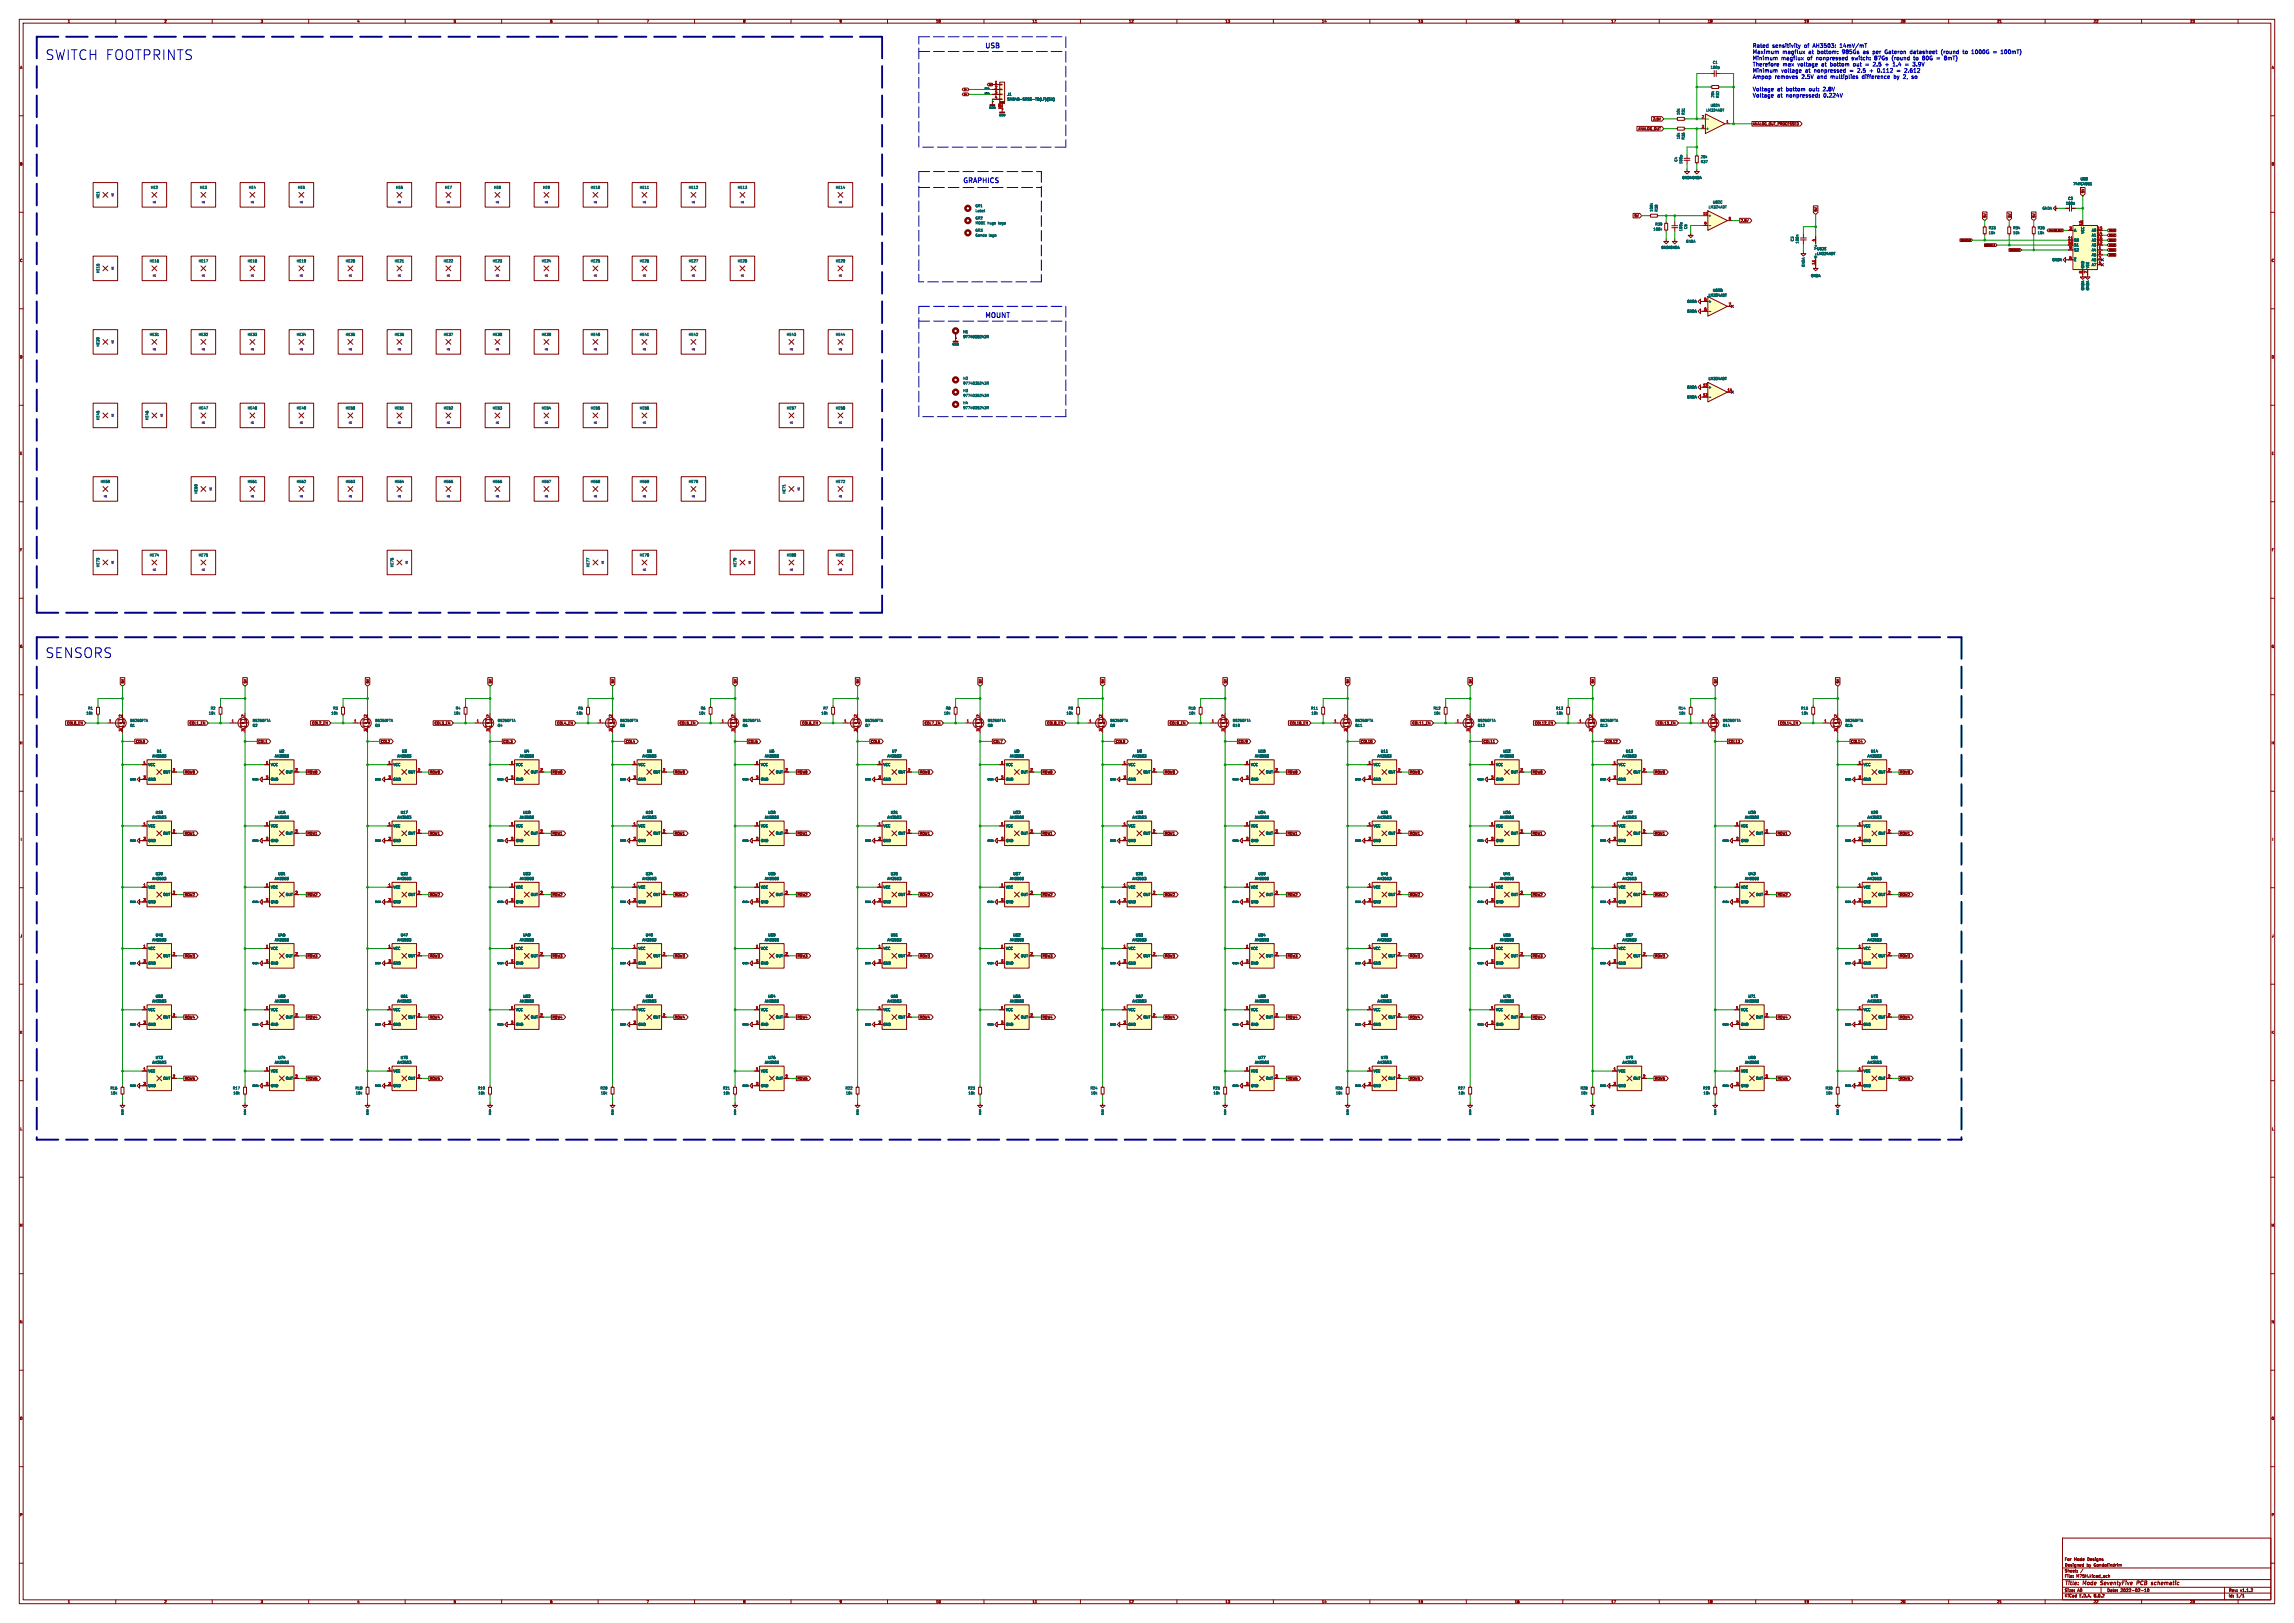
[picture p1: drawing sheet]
<svg xmlns="http://www.w3.org/2000/svg" width="1189mm" height="841mm" viewBox="0 0 1189 841" stroke-linecap="round" stroke-linejoin="round" font-family="sans-serif">
<defs><g id="words">
<g font-size="7.1" fill="#0000c2">
<text x="24" y="32">SWITCH FOOTPRINTS</text>
<text x="24" y="341">SENSORS</text>
</g>
<g font-size="3.5" fill="#0000c2">
<text x="511" y="25">USB</text>
<text x="499" y="95">GRAPHICS</text>
<text x="511" y="165">MOUNT</text>
</g>
<g font-size="2.8" fill="#0000c2">
<text x="908" y="25">Rated</text>
<text x="908" y="28">Maximum</text>
<text x="919" y="25">sensitivity</text>
<text x="924" y="28">magflux</text>
<text x="935" y="25">of</text>
<text x="937" y="28">at</text>
<text x="940" y="25">AH3503:</text>
<text x="942" y="28">bottom:</text>
<text x="954" y="25">14mV/mT</text>
<text x="955" y="28">985Gs</text>
<text x="966" y="28">as</text>
<text x="971" y="28">per</text>
<text x="978" y="28">Gateron</text>
<text x="991" y="28">datasheet</text>
<text x="1007" y="28">(round</text>
<text x="1019" y="28">to</text>
<text x="1024" y="28">1000G</text>
<text x="1035" y="28">=</text>
<text x="1039" y="28">100mT)</text>
<text x="908" y="31">Minimum</text>
<text x="908" y="35">Therefore</text>
<text x="923" y="31">magflux</text>
<text x="924" y="35">max</text>
<text x="932" y="35">voltage</text>
<text x="937" y="31">of</text>
<text x="941" y="31">nonpressed</text>
<text x="944" y="35">at</text>
<text x="949" y="35">bottom</text>
<text x="960" y="31">switch:</text>
<text x="961" y="35">out</text>
<text x="968" y="35">=</text>
<text x="972" y="35">2.5</text>
<text x="972" y="31">87Gs</text>
<text x="978" y="35">+</text>
<text x="981" y="31">(round</text>
<text x="982" y="35">1.4</text>
<text x="993" y="31">to</text>
<text x="993" y="35">3.9V</text>
<text x="998" y="31">80G</text>
<text x="1009" y="31">8mT)</text>
<text x="908" y="38">Minimum</text>
<text x="908" y="41">Ampop</text>
<text x="920" y="41">removes</text>
<text x="923" y="38">voltage</text>
<text x="934" y="41">2.5V</text>
<text x="936" y="38">at</text>
<text x="940" y="38">nonpressed</text>
<text x="942" y="41">and</text>
<text x="949" y="41">multiplies</text>
<text x="959" y="38">=</text>
<text x="963" y="38">2.5</text>
<text x="966" y="41">difference</text>
<text x="970" y="38">+</text>
<text x="974" y="38">0.112</text>
<text x="982" y="41">by</text>
<text x="987" y="41">2,</text>
<text x="988" y="38">2.612</text>
<text x="992" y="41">so</text>
<text x="908" y="48">Voltage</text>
<text x="921" y="48">at</text>
<text x="926" y="48">bottom</text>
<text x="938" y="48">out:</text>
<text x="945" y="48">2.8V</text>
<text x="908" y="51">Voltage</text>
<text x="921" y="51">at</text>
<text x="926" y="51">nonpressed:</text>
<text x="945" y="51">0.224V</text>
</g>
<g font-size="2.8" fill="#840000">
<text x="1070" y="822">Title:</text>
<text x="1080" y="822">Mode</text>
<text x="1090" y="822">SeventyFive</text>
<text x="1109" y="822">PCB</text>
<text x="1117" y="822">schematic</text>
</g>
<g font-size="2.1" fill="#840000">
<text x="1070" y="809">For</text>
<text x="1075" y="809">Mode</text>
<text x="1082" y="809">Designs</text>
<text x="1070" y="815">Sheet:</text>
<text x="1070" y="812">Designed</text>
<text x="1078" y="815">/</text>
<text x="1082" y="812">by</text>
<text x="1086" y="812">Gondolindrim</text>
<text x="1070" y="818">File:</text>
<text x="1076" y="818">M75H.kicad_sch</text>
<text x="1070" y="828">KiCad</text>
<text x="1070" y="825">Size:</text>
<text x="1077" y="825">A0</text>
<text x="1078" y="828">E.D.A.</text>
<text x="1086" y="828">8.0.2</text>
<text x="1092" y="825">Date:</text>
<text x="1099" y="825">2022-02-10</text>
<text x="1155" y="825">Rev:</text>
<text x="1155" y="828">Id:</text>
<text x="1159" y="828">1/1</text>
<text x="1161" y="825">v1.1.2</text>
</g>
<g font-size="1.8" fill="#840000">
<text x="35" y="12">1</text>
<text x="85" y="12">2</text>
<text x="135" y="12">3</text>
<text x="185" y="12">4</text>
<text x="235" y="12">5</text>
<text x="285" y="12">6</text>
<text x="335" y="12">7</text>
<text x="385" y="12">8</text>
<text x="435" y="12">9</text>
<text x="485" y="12">10</text>
<text x="535" y="12">11</text>
<text x="585" y="12">12</text>
<text x="635" y="12">13</text>
<text x="685" y="12">14</text>
<text x="735" y="12">15</text>
<text x="785" y="12">16</text>
<text x="835" y="12">17</text>
<text x="885" y="12">18</text>
<text x="935" y="12">19</text>
<text x="985" y="12">20</text>
<text x="1035" y="12">21</text>
<text x="1085" y="12">22</text>
<text x="1135" y="12">23</text>
<text x="10" y="36">A</text>
<text x="1177" y="36">A</text>
<text x="519" y="57" transform="rotate(-90 519 57)">MP</text>
<text x="857" y="63">2.5V</text>
<text x="908" y="65">ANALOG_OUT_PROCESSED</text>
<text x="849" y="68">ANALOG_OUT</text>
<text x="10" y="86">B</text>
<text x="1177" y="86">B</text>
<text x="1081" y="100" transform="rotate(-90 1081 100)">5V</text>
<text x="847" y="113">5V</text>
<text x="942" y="110" transform="rotate(-90 942 110)">5V</text>
<text x="1030" y="113" transform="rotate(-90 1030 113)">5V</text>
<text x="1042" y="113" transform="rotate(-90 1042 113)">5V</text>
<text x="1055" y="113" transform="rotate(-90 1055 113)">5V</text>
<text x="902" y="115">2.5V</text>
<text x="10" y="136">C</text>
<text x="1177" y="136">C</text>
<text x="10" y="186">D</text>
<text x="1177" y="186">D</text>
<text x="10" y="236">E</text>
<text x="1177" y="236">E</text>
<text x="10" y="286">F</text>
<text x="1177" y="286">F</text>
<text x="10" y="336">G</text>
<text x="1177" y="336">G</text>
<text x="65" y="354" transform="rotate(-90 65 354)">5V</text>
<text x="128" y="354" transform="rotate(-90 128 354)">5V</text>
<text x="192" y="354" transform="rotate(-90 192 354)">5V</text>
<text x="255" y="354" transform="rotate(-90 255 354)">5V</text>
<text x="319" y="354" transform="rotate(-90 319 354)">5V</text>
<text x="382" y="354" transform="rotate(-90 382 354)">5V</text>
<text x="446" y="354" transform="rotate(-90 446 354)">5V</text>
<text x="509" y="354" transform="rotate(-90 509 354)">5V</text>
<text x="573" y="354" transform="rotate(-90 573 354)">5V</text>
<text x="636" y="354" transform="rotate(-90 636 354)">5V</text>
<text x="700" y="354" transform="rotate(-90 700 354)">5V</text>
<text x="763" y="354" transform="rotate(-90 763 354)">5V</text>
<text x="827" y="354" transform="rotate(-90 827 354)">5V</text>
<text x="890" y="354" transform="rotate(-90 890 354)">5V</text>
<text x="954" y="354" transform="rotate(-90 954 354)">5V</text>
<text x="34" y="376">COL0_EN</text>
<text x="98" y="376">COL1_EN</text>
<text x="161" y="376">COL2_EN</text>
<text x="225" y="376">COL3_EN</text>
<text x="288" y="376">COL4_EN</text>
<text x="352" y="376">COL5_EN</text>
<text x="415" y="376">COL6_EN</text>
<text x="479" y="376">COL7_EN</text>
<text x="542" y="376">COL8_EN</text>
<text x="606" y="376">COL9_EN</text>
<text x="668" y="376">COL10_EN</text>
<text x="732" y="376">COL11_EN</text>
<text x="795" y="376">COL12_EN</text>
<text x="859" y="376">COL13_EN</text>
<text x="922" y="376">COL14_EN</text>
<text x="10" y="386">H</text>
<text x="70" y="385">COL0</text>
<text x="134" y="385">COL1</text>
<text x="197" y="385">COL2</text>
<text x="261" y="385">COL3</text>
<text x="324" y="385">COL4</text>
<text x="388" y="385">COL5</text>
<text x="451" y="385">COL6</text>
<text x="515" y="385">COL7</text>
<text x="578" y="385">COL8</text>
<text x="642" y="385">COL9</text>
<text x="705" y="385">COL10</text>
<text x="769" y="385">COL11</text>
<text x="832" y="385">COL12</text>
<text x="896" y="385">COL13</text>
<text x="959" y="385">COL14</text>
<text x="1177" y="386">H</text>
<text x="96" y="401">ROW0</text>
<text x="159" y="401">ROW0</text>
<text x="223" y="401">ROW0</text>
<text x="286" y="401">ROW0</text>
<text x="350" y="401">ROW0</text>
<text x="413" y="401">ROW0</text>
<text x="477" y="401">ROW0</text>
<text x="540" y="401">ROW0</text>
<text x="604" y="401">ROW0</text>
<text x="667" y="401">ROW0</text>
<text x="731" y="401">ROW0</text>
<text x="794" y="401">ROW0</text>
<text x="858" y="401">ROW0</text>
<text x="985" y="401">ROW0</text>
<text x="11" y="436">I</text>
<text x="96" y="433">ROW1</text>
<text x="159" y="433">ROW1</text>
<text x="223" y="433">ROW1</text>
<text x="286" y="433">ROW1</text>
<text x="350" y="433">ROW1</text>
<text x="413" y="433">ROW1</text>
<text x="477" y="433">ROW1</text>
<text x="540" y="433">ROW1</text>
<text x="604" y="433">ROW1</text>
<text x="667" y="433">ROW1</text>
<text x="731" y="433">ROW1</text>
<text x="794" y="433">ROW1</text>
<text x="858" y="433">ROW1</text>
<text x="921" y="433">ROW1</text>
<text x="985" y="433">ROW1</text>
<text x="1178" y="436">I</text>
<text x="96" y="465">ROW2</text>
<text x="159" y="465">ROW2</text>
<text x="223" y="465">ROW2</text>
<text x="286" y="465">ROW2</text>
<text x="350" y="465">ROW2</text>
<text x="413" y="465">ROW2</text>
<text x="477" y="465">ROW2</text>
<text x="540" y="465">ROW2</text>
<text x="604" y="465">ROW2</text>
<text x="667" y="465">ROW2</text>
<text x="731" y="465">ROW2</text>
<text x="794" y="465">ROW2</text>
<text x="858" y="465">ROW2</text>
<text x="921" y="465">ROW2</text>
<text x="985" y="465">ROW2</text>
<text x="10" y="486">J</text>
<text x="1177" y="486">J</text>
<text x="96" y="496">ROW3</text>
<text x="159" y="496">ROW3</text>
<text x="223" y="496">ROW3</text>
<text x="286" y="496">ROW3</text>
<text x="350" y="496">ROW3</text>
<text x="413" y="496">ROW3</text>
<text x="477" y="496">ROW3</text>
<text x="540" y="496">ROW3</text>
<text x="604" y="496">ROW3</text>
<text x="667" y="496">ROW3</text>
<text x="731" y="496">ROW3</text>
<text x="794" y="496">ROW3</text>
<text x="858" y="496">ROW3</text>
<text x="985" y="496">ROW3</text>
<text x="96" y="528">ROW4</text>
<text x="159" y="528">ROW4</text>
<text x="223" y="528">ROW4</text>
<text x="286" y="528">ROW4</text>
<text x="350" y="528">ROW4</text>
<text x="413" y="528">ROW4</text>
<text x="477" y="528">ROW4</text>
<text x="540" y="528">ROW4</text>
<text x="604" y="528">ROW4</text>
<text x="667" y="528">ROW4</text>
<text x="731" y="528">ROW4</text>
<text x="794" y="528">ROW4</text>
<text x="921" y="528">ROW4</text>
<text x="985" y="528">ROW4</text>
<text x="10" y="536">K</text>
<text x="1177" y="536">K</text>
<text x="96" y="560">ROW5</text>
<text x="159" y="560">ROW5</text>
<text x="223" y="560">ROW5</text>
<text x="413" y="560">ROW5</text>
<text x="667" y="560">ROW5</text>
<text x="731" y="560">ROW5</text>
<text x="858" y="560">ROW5</text>
<text x="921" y="560">ROW5</text>
<text x="985" y="560">ROW5</text>
<text x="10" y="586">L</text>
<text x="1177" y="586">L</text>
<text x="10" y="636">M</text>
<text x="1177" y="636">M</text>
<text x="10" y="686">N</text>
<text x="1177" y="686">N</text>
<text x="10" y="736">O</text>
<text x="1177" y="736">O</text>
<text x="10" y="786">P</text>
<text x="1177" y="786">P</text>
<text x="35" y="831">1</text>
<text x="85" y="831">2</text>
<text x="135" y="831">3</text>
<text x="185" y="831">4</text>
<text x="235" y="831">5</text>
<text x="285" y="831">6</text>
<text x="335" y="831">7</text>
<text x="385" y="831">8</text>
<text x="435" y="831">9</text>
<text x="485" y="831">10</text>
<text x="535" y="831">11</text>
<text x="585" y="831">12</text>
<text x="635" y="831">13</text>
<text x="685" y="831">14</text>
<text x="735" y="831">15</text>
<text x="785" y="831">16</text>
<text x="835" y="831">17</text>
<text x="885" y="831">18</text>
<text x="935" y="831">19</text>
<text x="985" y="831">20</text>
<text x="1035" y="831">21</text>
<text x="1085" y="831">22</text>
<text x="1135" y="831">23</text>
</g>
<g font-size="1.8" fill="#006464">
<text x="886" y="36">100p</text>
<text x="888" y="33">C1</text>
<text x="522" y="50">J1</text>
<text x="522" y="52">SM04B-SRSS-TB(LF)(SN)</text>
<text x="889" y="51" transform="rotate(-90 889 51)">20k</text>
<text x="891" y="51" transform="rotate(-90 891 51)">R32</text>
<text x="871" y="60" transform="rotate(-90 871 60)">10k</text>
<text x="873" y="60" transform="rotate(-90 873 60)">R31</text>
<text x="884" y="58">LM324ADT</text>
<text x="886" y="56">U82A</text>
<text x="884" y="68">+</text>
<text x="871" y="72" transform="rotate(-90 871 72)">10k</text>
<text x="873" y="73" transform="rotate(-90 873 73)">R36</text>
<text x="870" y="84" transform="rotate(-90 870 84)">C4</text>
<text x="881" y="82">20k</text>
<text x="872" y="85" transform="rotate(-90 872 85)">100p</text>
<text x="881" y="85">R37</text>
<text x="872" y="93">GNDAGNDA</text>
<text x="1078" y="94">U83</text>
<text x="78" y="98">HE2</text>
<text x="103" y="98">HE3</text>
<text x="129" y="98">HE4</text>
<text x="154" y="98">HE5</text>
<text x="205" y="98">HE6</text>
<text x="230" y="98">HE7</text>
<text x="256" y="98">HE8</text>
<text x="281" y="98">HE9</text>
<text x="306" y="98">HE10</text>
<text x="331" y="98">HE11</text>
<text x="357" y="98">HE12</text>
<text x="382" y="98">HE13</text>
<text x="433" y="98">HE14</text>
<text x="1074" y="96">74HC4051</text>
<text x="52" y="103" transform="rotate(-90 52 103)">HE1</text>
<text x="505" y="108">GR1</text>
<text x="888" y="106">U82C</text>
<text x="1071" y="106">100n</text>
<text x="1072" y="104">C2</text>
<text x="505" y="114">GR2</text>
<text x="505" y="110">Label</text>
<text x="857" y="110" transform="rotate(-90 857 110)">100k</text>
<text x="859" y="110" transform="rotate(-90 859 110)">R38</text>
<text x="885" y="113">+</text>
<text x="885" y="108">LM324ADT</text>
<text x="1058" y="109">GNDA</text>
<text x="505" y="117">MODE huge</text>
<text x="518" y="117">logo</text>
<text x="857" y="120">100k</text>
<text x="858" y="117">R39</text>
<text x="875" y="119" transform="rotate(-90 875 119)">C5</text>
<text x="1031" y="119">R33</text>
<text x="1043" y="119">R34</text>
<text x="1056" y="119">R35</text>
<text x="505" y="120">GR3</text>
<text x="505" y="123">Gondo</text>
<text x="513" y="123">logo</text>
<text x="872" y="120" transform="rotate(-90 872 120)">100p</text>
<text x="930" y="125" transform="rotate(-90 930 125)">C3</text>
<text x="1031" y="122">10k</text>
<text x="1043" y="122">10k</text>
<text x="1056" y="122">10k</text>
<text x="1075" y="125">S0</text>
<text x="1075" y="120">A</text>
<text x="1080" y="121" transform="rotate(-90 1080 121)">VCC</text>
<text x="1084" y="120">A0</text>
<text x="1084" y="123">A1</text>
<text x="1084" y="125">A2</text>
<text x="861" y="129">GNDAGNDA</text>
<text x="874" y="126">GNDA</text>
<text x="932" y="126" transform="rotate(-90 932 126)">100n</text>
<text x="942" y="130">U82E</text>
<text x="942" y="129" transform="rotate(-90 942 129)">V+</text>
<text x="1075" y="128">S1</text>
<text x="1075" y="130">S2</text>
<text x="1084" y="130">A4</text>
<text x="1084" y="128">A3</text>
<text x="77" y="136">HE16</text>
<text x="103" y="136">HE17</text>
<text x="128" y="136">HE18</text>
<text x="154" y="136">HE19</text>
<text x="179" y="136">HE20</text>
<text x="204" y="136">HE21</text>
<text x="230" y="136">HE22</text>
<text x="255" y="136">HE23</text>
<text x="281" y="136">HE24</text>
<text x="306" y="136">HE25</text>
<text x="331" y="136">HE26</text>
<text x="357" y="136">HE27</text>
<text x="382" y="136">HE28</text>
<text x="433" y="136">HE29</text>
<text x="942" y="132">LM324ADT</text>
<text x="942" y="134" transform="rotate(-90 942 134)">V-</text>
<text x="1064" y="136">GNDA</text>
<text x="1075" y="136">~{E}</text>
<text x="1084" y="136">A6</text>
<text x="1084" y="133">A5</text>
<text x="52" y="142" transform="rotate(-90 52 142)">HE15</text>
<text x="936" y="139" transform="rotate(-90 936 139)">GNDA</text>
<text x="938" y="144">GNDA</text>
<text x="1080" y="139" transform="rotate(-90 1080 139)">GND</text>
<text x="1083" y="139" transform="rotate(-90 1083 139)">VEE</text>
<text x="1084" y="138">A7</text>
<text x="885" y="154">LM324ADT</text>
<text x="888" y="151">U82B</text>
<text x="1080" y="151" transform="rotate(-90 1080 151)">GNDA</text>
<text x="1083" y="151" transform="rotate(-90 1083 151)">GNDA</text>
<text x="874" y="157">GNDA</text>
<text x="885" y="157">+</text>
<text x="874" y="162">GNDA</text>
<text x="499" y="173">H1</text>
<text x="52" y="180" transform="rotate(-90 52 180)">HE30</text>
<text x="77" y="174">HE31</text>
<text x="103" y="174">HE32</text>
<text x="128" y="174">HE33</text>
<text x="154" y="174">HE34</text>
<text x="179" y="174">HE35</text>
<text x="204" y="174">HE36</text>
<text x="230" y="174">HE37</text>
<text x="255" y="174">HE38</text>
<text x="281" y="174">HE39</text>
<text x="306" y="174">HE40</text>
<text x="331" y="174">HE41</text>
<text x="357" y="174">HE42</text>
<text x="408" y="174">HE43</text>
<text x="433" y="174">HE44</text>
<text x="499" y="175">9774035243R</text>
<text x="499" y="197">H2</text>
<text x="885" y="197">LM324ADT</text>
<text x="499" y="200">9774035243R</text>
<text x="499" y="203">H3</text>
<text x="874" y="202">GNDA</text>
<text x="885" y="202">+</text>
<text x="499" y="206">9774035243R</text>
<text x="499" y="210">H4</text>
<text x="874" y="207">GNDA</text>
<text x="103" y="212">HE47</text>
<text x="128" y="212">HE48</text>
<text x="154" y="212">HE49</text>
<text x="179" y="212">HE50</text>
<text x="204" y="212">HE51</text>
<text x="230" y="212">HE52</text>
<text x="255" y="212">HE53</text>
<text x="281" y="212">HE54</text>
<text x="306" y="212">HE55</text>
<text x="331" y="212">HE56</text>
<text x="408" y="212">HE57</text>
<text x="433" y="212">HE58</text>
<text x="499" y="212">9774035243R</text>
<text x="52" y="218" transform="rotate(-90 52 218)">HE45</text>
<text x="77" y="218" transform="rotate(-90 77 218)">HE46</text>
<text x="52" y="250">HE59</text>
<text x="128" y="250">HE61</text>
<text x="154" y="250">HE62</text>
<text x="179" y="250">HE63</text>
<text x="204" y="250">HE64</text>
<text x="230" y="250">HE65</text>
<text x="255" y="250">HE66</text>
<text x="281" y="250">HE67</text>
<text x="306" y="250">HE68</text>
<text x="331" y="250">HE69</text>
<text x="357" y="250">HE70</text>
<text x="433" y="250">HE72</text>
<text x="103" y="256" transform="rotate(-90 103 256)">HE60</text>
<text x="407" y="256" transform="rotate(-90 407 256)">HE71</text>
<text x="77" y="289">HE74</text>
<text x="103" y="289">HE75</text>
<text x="331" y="289">HE78</text>
<text x="408" y="289">HE80</text>
<text x="433" y="289">HE81</text>
<text x="52" y="294" transform="rotate(-90 52 294)">HE73</text>
<text x="204" y="294" transform="rotate(-90 204 294)">HE76</text>
<text x="306" y="294" transform="rotate(-90 306 294)">HE77</text>
<text x="382" y="294" transform="rotate(-90 382 294)">HE79</text>
<text x="45" y="371">10k</text>
<text x="45" y="368">R1</text>
<text x="108" y="371">10k</text>
<text x="109" y="368">R2</text>
<text x="172" y="371">10k</text>
<text x="172" y="368">R3</text>
<text x="235" y="371">10k</text>
<text x="236" y="368">R4</text>
<text x="299" y="371">10k</text>
<text x="299" y="368">R5</text>
<text x="362" y="371">10k</text>
<text x="363" y="368">R6</text>
<text x="426" y="371">10k</text>
<text x="426" y="368">R7</text>
<text x="489" y="371">10k</text>
<text x="490" y="368">R8</text>
<text x="553" y="371">10k</text>
<text x="553" y="368">R9</text>
<text x="616" y="368">R10</text>
<text x="616" y="371">10k</text>
<text x="679" y="368">R11</text>
<text x="680" y="371">10k</text>
<text x="743" y="368">R12</text>
<text x="743" y="371">10k</text>
<text x="806" y="368">R13</text>
<text x="807" y="371">10k</text>
<text x="870" y="368">R14</text>
<text x="870" y="371">10k</text>
<text x="933" y="368">R15</text>
<text x="934" y="371">10k</text>
<text x="67" y="377">Q1</text>
<text x="67" y="374">BS250FTA</text>
<text x="131" y="377">Q2</text>
<text x="131" y="374">BS250FTA</text>
<text x="194" y="377">Q3</text>
<text x="194" y="374">BS250FTA</text>
<text x="258" y="377">Q4</text>
<text x="258" y="374">BS250FTA</text>
<text x="321" y="377">Q5</text>
<text x="321" y="374">BS250FTA</text>
<text x="385" y="377">Q6</text>
<text x="385" y="374">BS250FTA</text>
<text x="448" y="377">Q7</text>
<text x="448" y="374">BS250FTA</text>
<text x="512" y="377">Q8</text>
<text x="512" y="374">BS250FTA</text>
<text x="575" y="377">Q9</text>
<text x="575" y="374">BS250FTA</text>
<text x="639" y="377">Q10</text>
<text x="639" y="374">BS250FTA</text>
<text x="702" y="377">Q11</text>
<text x="702" y="374">BS250FTA</text>
<text x="766" y="377">Q12</text>
<text x="766" y="374">BS250FTA</text>
<text x="829" y="377">Q13</text>
<text x="829" y="374">BS250FTA</text>
<text x="893" y="377">Q14</text>
<text x="893" y="374">BS250FTA</text>
<text x="956" y="377">Q15</text>
<text x="956" y="374">BS250FTA</text>
<text x="79" y="393">AH3503</text>
<text x="81" y="390">U1</text>
<text x="142" y="393">AH3503</text>
<text x="145" y="390">U2</text>
<text x="206" y="393">AH3503</text>
<text x="208" y="390">U3</text>
<text x="269" y="393">AH3503</text>
<text x="272" y="390">U4</text>
<text x="333" y="393">AH3503</text>
<text x="335" y="390">U5</text>
<text x="396" y="393">AH3503</text>
<text x="399" y="390">U6</text>
<text x="460" y="393">AH3503</text>
<text x="462" y="390">U7</text>
<text x="523" y="393">AH3503</text>
<text x="526" y="390">U8</text>
<text x="587" y="393">AH3503</text>
<text x="589" y="390">U9</text>
<text x="650" y="393">AH3503</text>
<text x="652" y="390">U10</text>
<text x="714" y="393">AH3503</text>
<text x="716" y="390">U11</text>
<text x="777" y="393">AH3503</text>
<text x="779" y="390">U12</text>
<text x="841" y="393">AH3503</text>
<text x="843" y="390">U13</text>
<text x="968" y="393">AH3503</text>
<text x="970" y="390">U14</text>
<text x="77" y="397">VCC</text>
<text x="84" y="401">OUT</text>
<text x="140" y="397">VCC</text>
<text x="148" y="401">OUT</text>
<text x="204" y="397">VCC</text>
<text x="211" y="401">OUT</text>
<text x="267" y="397">VCC</text>
<text x="275" y="401">OUT</text>
<text x="331" y="397">VCC</text>
<text x="338" y="401">OUT</text>
<text x="394" y="397">VCC</text>
<text x="402" y="401">OUT</text>
<text x="458" y="397">VCC</text>
<text x="465" y="401">OUT</text>
<text x="521" y="397">VCC</text>
<text x="529" y="401">OUT</text>
<text x="585" y="397">VCC</text>
<text x="592" y="401">OUT</text>
<text x="648" y="397">VCC</text>
<text x="656" y="401">OUT</text>
<text x="712" y="397">VCC</text>
<text x="719" y="401">OUT</text>
<text x="775" y="397">VCC</text>
<text x="783" y="401">OUT</text>
<text x="839" y="397">VCC</text>
<text x="846" y="401">OUT</text>
<text x="966" y="397">VCC</text>
<text x="973" y="401">OUT</text>
<text x="77" y="405">GND</text>
<text x="140" y="405">GND</text>
<text x="204" y="405">GND</text>
<text x="267" y="405">GND</text>
<text x="331" y="405">GND</text>
<text x="394" y="405">GND</text>
<text x="458" y="405">GND</text>
<text x="521" y="405">GND</text>
<text x="585" y="405">GND</text>
<text x="648" y="405">GND</text>
<text x="712" y="405">GND</text>
<text x="775" y="405">GND</text>
<text x="839" y="405">GND</text>
<text x="966" y="405">GND</text>
<text x="79" y="424">AH3503</text>
<text x="81" y="422">U15</text>
<text x="142" y="424">AH3503</text>
<text x="144" y="422">U16</text>
<text x="206" y="424">AH3503</text>
<text x="208" y="422">U17</text>
<text x="269" y="424">AH3503</text>
<text x="271" y="422">U18</text>
<text x="333" y="424">AH3503</text>
<text x="335" y="422">U19</text>
<text x="396" y="424">AH3503</text>
<text x="398" y="422">U20</text>
<text x="460" y="424">AH3503</text>
<text x="462" y="422">U21</text>
<text x="523" y="424">AH3503</text>
<text x="525" y="422">U22</text>
<text x="587" y="424">AH3503</text>
<text x="589" y="422">U23</text>
<text x="650" y="424">AH3503</text>
<text x="652" y="422">U24</text>
<text x="714" y="424">AH3503</text>
<text x="716" y="422">U25</text>
<text x="777" y="424">AH3503</text>
<text x="779" y="422">U26</text>
<text x="841" y="424">AH3503</text>
<text x="843" y="422">U27</text>
<text x="904" y="424">AH3503</text>
<text x="906" y="422">U28</text>
<text x="968" y="424">AH3503</text>
<text x="970" y="422">U29</text>
<text x="77" y="429">VCC</text>
<text x="140" y="429">VCC</text>
<text x="204" y="429">VCC</text>
<text x="267" y="429">VCC</text>
<text x="331" y="429">VCC</text>
<text x="394" y="429">VCC</text>
<text x="458" y="429">VCC</text>
<text x="521" y="429">VCC</text>
<text x="585" y="429">VCC</text>
<text x="648" y="429">VCC</text>
<text x="712" y="429">VCC</text>
<text x="775" y="429">VCC</text>
<text x="839" y="429">VCC</text>
<text x="902" y="429">VCC</text>
<text x="966" y="429">VCC</text>
<text x="77" y="437">GND</text>
<text x="84" y="433">OUT</text>
<text x="140" y="437">GND</text>
<text x="148" y="433">OUT</text>
<text x="204" y="437">GND</text>
<text x="211" y="433">OUT</text>
<text x="267" y="437">GND</text>
<text x="275" y="433">OUT</text>
<text x="331" y="437">GND</text>
<text x="338" y="433">OUT</text>
<text x="394" y="437">GND</text>
<text x="402" y="433">OUT</text>
<text x="458" y="437">GND</text>
<text x="465" y="433">OUT</text>
<text x="521" y="437">GND</text>
<text x="529" y="433">OUT</text>
<text x="585" y="437">GND</text>
<text x="592" y="433">OUT</text>
<text x="648" y="437">GND</text>
<text x="656" y="433">OUT</text>
<text x="712" y="437">GND</text>
<text x="719" y="433">OUT</text>
<text x="775" y="437">GND</text>
<text x="783" y="433">OUT</text>
<text x="839" y="437">GND</text>
<text x="846" y="433">OUT</text>
<text x="902" y="437">GND</text>
<text x="910" y="433">OUT</text>
<text x="966" y="437">GND</text>
<text x="973" y="433">OUT</text>
<text x="81" y="454">U30</text>
<text x="144" y="454">U31</text>
<text x="208" y="454">U32</text>
<text x="271" y="454">U33</text>
<text x="335" y="454">U34</text>
<text x="398" y="454">U35</text>
<text x="462" y="454">U36</text>
<text x="525" y="454">U37</text>
<text x="589" y="454">U38</text>
<text x="652" y="454">U39</text>
<text x="716" y="454">U40</text>
<text x="779" y="454">U41</text>
<text x="843" y="454">U42</text>
<text x="906" y="454">U43</text>
<text x="970" y="454">U44</text>
<text x="77" y="461">VCC</text>
<text x="79" y="456">AH3503</text>
<text x="140" y="461">VCC</text>
<text x="142" y="456">AH3503</text>
<text x="204" y="461">VCC</text>
<text x="206" y="456">AH3503</text>
<text x="267" y="461">VCC</text>
<text x="269" y="456">AH3503</text>
<text x="331" y="461">VCC</text>
<text x="333" y="456">AH3503</text>
<text x="394" y="461">VCC</text>
<text x="396" y="456">AH3503</text>
<text x="458" y="461">VCC</text>
<text x="460" y="456">AH3503</text>
<text x="521" y="461">VCC</text>
<text x="523" y="456">AH3503</text>
<text x="585" y="461">VCC</text>
<text x="587" y="456">AH3503</text>
<text x="648" y="461">VCC</text>
<text x="650" y="456">AH3503</text>
<text x="712" y="461">VCC</text>
<text x="714" y="456">AH3503</text>
<text x="775" y="461">VCC</text>
<text x="777" y="456">AH3503</text>
<text x="839" y="461">VCC</text>
<text x="841" y="456">AH3503</text>
<text x="902" y="461">VCC</text>
<text x="904" y="456">AH3503</text>
<text x="966" y="461">VCC</text>
<text x="968" y="456">AH3503</text>
<text x="84" y="464">OUT</text>
<text x="148" y="464">OUT</text>
<text x="211" y="464">OUT</text>
<text x="275" y="464">OUT</text>
<text x="338" y="464">OUT</text>
<text x="402" y="464">OUT</text>
<text x="465" y="464">OUT</text>
<text x="529" y="464">OUT</text>
<text x="592" y="464">OUT</text>
<text x="656" y="464">OUT</text>
<text x="719" y="464">OUT</text>
<text x="783" y="464">OUT</text>
<text x="846" y="464">OUT</text>
<text x="910" y="464">OUT</text>
<text x="973" y="464">OUT</text>
<text x="77" y="468">GND</text>
<text x="140" y="468">GND</text>
<text x="204" y="468">GND</text>
<text x="267" y="468">GND</text>
<text x="331" y="468">GND</text>
<text x="394" y="468">GND</text>
<text x="458" y="468">GND</text>
<text x="521" y="468">GND</text>
<text x="585" y="468">GND</text>
<text x="648" y="468">GND</text>
<text x="712" y="468">GND</text>
<text x="775" y="468">GND</text>
<text x="839" y="468">GND</text>
<text x="902" y="468">GND</text>
<text x="966" y="468">GND</text>
<text x="81" y="485">U45</text>
<text x="144" y="485">U46</text>
<text x="208" y="485">U47</text>
<text x="271" y="485">U48</text>
<text x="335" y="485">U49</text>
<text x="398" y="485">U50</text>
<text x="462" y="485">U51</text>
<text x="525" y="485">U52</text>
<text x="589" y="485">U53</text>
<text x="652" y="485">U54</text>
<text x="716" y="485">U55</text>
<text x="779" y="485">U56</text>
<text x="843" y="485">U57</text>
<text x="970" y="485">U58</text>
<text x="79" y="488">AH3503</text>
<text x="142" y="488">AH3503</text>
<text x="206" y="488">AH3503</text>
<text x="269" y="488">AH3503</text>
<text x="333" y="488">AH3503</text>
<text x="396" y="488">AH3503</text>
<text x="460" y="488">AH3503</text>
<text x="523" y="488">AH3503</text>
<text x="587" y="488">AH3503</text>
<text x="650" y="488">AH3503</text>
<text x="714" y="488">AH3503</text>
<text x="777" y="488">AH3503</text>
<text x="841" y="488">AH3503</text>
<text x="968" y="488">AH3503</text>
<text x="77" y="492">VCC</text>
<text x="84" y="496">OUT</text>
<text x="140" y="492">VCC</text>
<text x="148" y="496">OUT</text>
<text x="204" y="492">VCC</text>
<text x="211" y="496">OUT</text>
<text x="267" y="492">VCC</text>
<text x="275" y="496">OUT</text>
<text x="331" y="492">VCC</text>
<text x="338" y="496">OUT</text>
<text x="394" y="492">VCC</text>
<text x="402" y="496">OUT</text>
<text x="458" y="492">VCC</text>
<text x="465" y="496">OUT</text>
<text x="521" y="492">VCC</text>
<text x="529" y="496">OUT</text>
<text x="585" y="492">VCC</text>
<text x="592" y="496">OUT</text>
<text x="648" y="492">VCC</text>
<text x="656" y="496">OUT</text>
<text x="712" y="492">VCC</text>
<text x="719" y="496">OUT</text>
<text x="775" y="492">VCC</text>
<text x="783" y="496">OUT</text>
<text x="839" y="492">VCC</text>
<text x="846" y="496">OUT</text>
<text x="966" y="492">VCC</text>
<text x="973" y="496">OUT</text>
<text x="77" y="500">GND</text>
<text x="140" y="500">GND</text>
<text x="204" y="500">GND</text>
<text x="267" y="500">GND</text>
<text x="331" y="500">GND</text>
<text x="394" y="500">GND</text>
<text x="458" y="500">GND</text>
<text x="521" y="500">GND</text>
<text x="585" y="500">GND</text>
<text x="648" y="500">GND</text>
<text x="712" y="500">GND</text>
<text x="775" y="500">GND</text>
<text x="839" y="500">GND</text>
<text x="966" y="500">GND</text>
<text x="79" y="520">AH3503</text>
<text x="81" y="517">U59</text>
<text x="142" y="520">AH3503</text>
<text x="144" y="517">U60</text>
<text x="206" y="520">AH3503</text>
<text x="208" y="517">U61</text>
<text x="269" y="520">AH3503</text>
<text x="271" y="517">U62</text>
<text x="333" y="520">AH3503</text>
<text x="335" y="517">U63</text>
<text x="396" y="520">AH3503</text>
<text x="398" y="517">U64</text>
<text x="460" y="520">AH3503</text>
<text x="462" y="517">U65</text>
<text x="523" y="520">AH3503</text>
<text x="525" y="517">U66</text>
<text x="587" y="520">AH3503</text>
<text x="589" y="517">U67</text>
<text x="650" y="520">AH3503</text>
<text x="652" y="517">U68</text>
<text x="714" y="520">AH3503</text>
<text x="716" y="517">U69</text>
<text x="777" y="520">AH3503</text>
<text x="779" y="517">U70</text>
<text x="904" y="520">AH3503</text>
<text x="906" y="517">U71</text>
<text x="968" y="520">AH3503</text>
<text x="970" y="517">U72</text>
<text x="77" y="524">VCC</text>
<text x="84" y="528">OUT</text>
<text x="140" y="524">VCC</text>
<text x="148" y="528">OUT</text>
<text x="204" y="524">VCC</text>
<text x="211" y="528">OUT</text>
<text x="267" y="524">VCC</text>
<text x="275" y="528">OUT</text>
<text x="331" y="524">VCC</text>
<text x="338" y="528">OUT</text>
<text x="394" y="524">VCC</text>
<text x="402" y="528">OUT</text>
<text x="458" y="524">VCC</text>
<text x="465" y="528">OUT</text>
<text x="521" y="524">VCC</text>
<text x="529" y="528">OUT</text>
<text x="585" y="524">VCC</text>
<text x="592" y="528">OUT</text>
<text x="648" y="524">VCC</text>
<text x="656" y="528">OUT</text>
<text x="712" y="524">VCC</text>
<text x="719" y="528">OUT</text>
<text x="775" y="524">VCC</text>
<text x="783" y="528">OUT</text>
<text x="902" y="524">VCC</text>
<text x="910" y="528">OUT</text>
<text x="966" y="524">VCC</text>
<text x="973" y="528">OUT</text>
<text x="77" y="532">GND</text>
<text x="140" y="532">GND</text>
<text x="204" y="532">GND</text>
<text x="267" y="532">GND</text>
<text x="331" y="532">GND</text>
<text x="394" y="532">GND</text>
<text x="458" y="532">GND</text>
<text x="521" y="532">GND</text>
<text x="585" y="532">GND</text>
<text x="648" y="532">GND</text>
<text x="712" y="532">GND</text>
<text x="775" y="532">GND</text>
<text x="902" y="532">GND</text>
<text x="966" y="532">GND</text>
<text x="79" y="551">AH3503</text>
<text x="81" y="549">U73</text>
<text x="142" y="551">AH3503</text>
<text x="144" y="549">U74</text>
<text x="206" y="551">AH3503</text>
<text x="208" y="549">U75</text>
<text x="396" y="551">AH3503</text>
<text x="398" y="549">U76</text>
<text x="650" y="551">AH3503</text>
<text x="652" y="549">U77</text>
<text x="714" y="551">AH3503</text>
<text x="716" y="549">U78</text>
<text x="841" y="551">AH3503</text>
<text x="843" y="549">U79</text>
<text x="904" y="551">AH3503</text>
<text x="906" y="549">U80</text>
<text x="968" y="551">AH3503</text>
<text x="970" y="549">U81</text>
<text x="77" y="556">VCC</text>
<text x="140" y="556">VCC</text>
<text x="204" y="556">VCC</text>
<text x="394" y="556">VCC</text>
<text x="648" y="556">VCC</text>
<text x="712" y="556">VCC</text>
<text x="839" y="556">VCC</text>
<text x="902" y="556">VCC</text>
<text x="966" y="556">VCC</text>
<text x="77" y="564">GND</text>
<text x="84" y="560">OUT</text>
<text x="140" y="564">GND</text>
<text x="148" y="560">OUT</text>
<text x="204" y="564">GND</text>
<text x="211" y="560">OUT</text>
<text x="394" y="564">GND</text>
<text x="402" y="560">OUT</text>
<text x="648" y="564">GND</text>
<text x="656" y="560">OUT</text>
<text x="712" y="564">GND</text>
<text x="719" y="560">OUT</text>
<text x="839" y="564">GND</text>
<text x="846" y="560">OUT</text>
<text x="902" y="564">GND</text>
<text x="910" y="560">OUT</text>
<text x="966" y="564">GND</text>
<text x="973" y="560">OUT</text>
<text x="57" y="565">R16</text>
<text x="57" y="567">10k</text>
<text x="120" y="565">R17</text>
<text x="121" y="567">10k</text>
<text x="184" y="565">R18</text>
<text x="184" y="567">10k</text>
<text x="247" y="565">R19</text>
<text x="248" y="567">10k</text>
<text x="311" y="565">R20</text>
<text x="311" y="567">10k</text>
<text x="374" y="565">R21</text>
<text x="375" y="567">10k</text>
<text x="438" y="565">R22</text>
<text x="438" y="567">10k</text>
<text x="501" y="565">R23</text>
<text x="502" y="567">10k</text>
<text x="565" y="565">R24</text>
<text x="565" y="567">10k</text>
<text x="628" y="565">R25</text>
<text x="629" y="567">10k</text>
<text x="692" y="565">R26</text>
<text x="692" y="567">10k</text>
<text x="755" y="565">R27</text>
<text x="756" y="567">10k</text>
<text x="819" y="565">R28</text>
<text x="819" y="567">10k</text>
<text x="882" y="565">R29</text>
<text x="883" y="567">10k</text>
<text x="946" y="565">R30</text>
<text x="946" y="567">10k</text>
</g>
<g font-size="1.8" fill="#a90000">
<text x="515" y="44">1</text>
<text x="515" y="46">2</text>
<text x="515" y="49">3</text>
<text x="515" y="51">4</text>
<text x="882" y="61">2</text>
<text x="895" y="64">1</text>
<text x="882" y="66">3</text>
<text x="883" y="111">10</text>
<text x="896" y="114">8</text>
<text x="883" y="117">9</text>
<text x="1072" y="119">3</text>
<text x="1079" y="117" transform="rotate(-90 1079 117)">16</text>
<text x="1087" y="119">13</text>
<text x="941" y="125" transform="rotate(-90 941 125)">4</text>
<text x="1072" y="124">11</text>
<text x="1087" y="122">14</text>
<text x="1087" y="124">15</text>
<text x="1072" y="127">10</text>
<text x="1072" y="129">9</text>
<text x="1087" y="127">12</text>
<text x="1088" y="129">1</text>
<text x="1088" y="132">5</text>
<text x="941" y="137" transform="rotate(-90 941 137)">11</text>
<text x="1072" y="134">6</text>
<text x="1088" y="134">2</text>
<text x="1088" y="137">4</text>
<text x="1079" y="142" transform="rotate(-90 1079 142)">8</text>
<text x="1082" y="142" transform="rotate(-90 1082 142)">7</text>
<text x="883" y="156">5</text>
<text x="883" y="161">6</text>
<text x="896" y="158">7</text>
<text x="883" y="200">12</text>
<text x="895" y="203">14</text>
<text x="883" y="205">13</text>
<text x="63" y="372" transform="rotate(-90 63 372)">2</text>
<text x="127" y="372" transform="rotate(-90 127 372)">2</text>
<text x="190" y="372" transform="rotate(-90 190 372)">2</text>
<text x="254" y="372" transform="rotate(-90 254 372)">2</text>
<text x="317" y="372" transform="rotate(-90 317 372)">2</text>
<text x="381" y="372" transform="rotate(-90 381 372)">2</text>
<text x="444" y="372" transform="rotate(-90 444 372)">2</text>
<text x="508" y="372" transform="rotate(-90 508 372)">2</text>
<text x="571" y="372" transform="rotate(-90 571 372)">2</text>
<text x="635" y="372" transform="rotate(-90 635 372)">2</text>
<text x="698" y="372" transform="rotate(-90 698 372)">2</text>
<text x="762" y="372" transform="rotate(-90 762 372)">2</text>
<text x="825" y="372" transform="rotate(-90 825 372)">2</text>
<text x="889" y="372" transform="rotate(-90 889 372)">2</text>
<text x="952" y="372" transform="rotate(-90 952 372)">2</text>
<text x="56" y="374">1</text>
<text x="120" y="374">1</text>
<text x="183" y="374">1</text>
<text x="247" y="374">1</text>
<text x="310" y="374">1</text>
<text x="374" y="374">1</text>
<text x="437" y="374">1</text>
<text x="501" y="374">1</text>
<text x="564" y="374">1</text>
<text x="628" y="374">1</text>
<text x="691" y="374">1</text>
<text x="755" y="374">1</text>
<text x="818" y="374">1</text>
<text x="882" y="374">1</text>
<text x="945" y="374">1</text>
<text x="63" y="379" transform="rotate(-90 63 379)">3</text>
<text x="127" y="379" transform="rotate(-90 127 379)">3</text>
<text x="190" y="379" transform="rotate(-90 190 379)">3</text>
<text x="254" y="379" transform="rotate(-90 254 379)">3</text>
<text x="317" y="379" transform="rotate(-90 317 379)">3</text>
<text x="381" y="379" transform="rotate(-90 381 379)">3</text>
<text x="444" y="379" transform="rotate(-90 444 379)">3</text>
<text x="508" y="379" transform="rotate(-90 508 379)">3</text>
<text x="571" y="379" transform="rotate(-90 571 379)">3</text>
<text x="635" y="379" transform="rotate(-90 635 379)">3</text>
<text x="698" y="379" transform="rotate(-90 698 379)">3</text>
<text x="762" y="379" transform="rotate(-90 762 379)">3</text>
<text x="825" y="379" transform="rotate(-90 825 379)">3</text>
<text x="889" y="379" transform="rotate(-90 889 379)">3</text>
<text x="952" y="379" transform="rotate(-90 952 379)">3</text>
<text x="74" y="396">1</text>
<text x="138" y="396">1</text>
<text x="201" y="396">1</text>
<text x="265" y="396">1</text>
<text x="328" y="396">1</text>
<text x="392" y="396">1</text>
<text x="455" y="396">1</text>
<text x="519" y="396">1</text>
<text x="582" y="396">1</text>
<text x="646" y="396">1</text>
<text x="709" y="396">1</text>
<text x="773" y="396">1</text>
<text x="836" y="396">1</text>
<text x="963" y="396">1</text>
<text x="89" y="400">2</text>
<text x="153" y="400">2</text>
<text x="216" y="400">2</text>
<text x="280" y="400">2</text>
<text x="343" y="400">2</text>
<text x="407" y="400">2</text>
<text x="470" y="400">2</text>
<text x="534" y="400">2</text>
<text x="597" y="400">2</text>
<text x="661" y="400">2</text>
<text x="724" y="400">2</text>
<text x="788" y="400">2</text>
<text x="851" y="400">2</text>
<text x="978" y="400">2</text>
<text x="74" y="404">3</text>
<text x="138" y="404">3</text>
<text x="201" y="404">3</text>
<text x="265" y="404">3</text>
<text x="328" y="404">3</text>
<text x="392" y="404">3</text>
<text x="455" y="404">3</text>
<text x="519" y="404">3</text>
<text x="582" y="404">3</text>
<text x="646" y="404">3</text>
<text x="709" y="404">3</text>
<text x="773" y="404">3</text>
<text x="836" y="404">3</text>
<text x="963" y="404">3</text>
<text x="74" y="428">1</text>
<text x="89" y="431">2</text>
<text x="138" y="428">1</text>
<text x="153" y="431">2</text>
<text x="201" y="428">1</text>
<text x="216" y="431">2</text>
<text x="265" y="428">1</text>
<text x="280" y="431">2</text>
<text x="328" y="428">1</text>
<text x="343" y="431">2</text>
<text x="392" y="428">1</text>
<text x="407" y="431">2</text>
<text x="455" y="428">1</text>
<text x="470" y="431">2</text>
<text x="519" y="428">1</text>
<text x="534" y="431">2</text>
<text x="582" y="428">1</text>
<text x="597" y="431">2</text>
<text x="646" y="428">1</text>
<text x="661" y="431">2</text>
<text x="709" y="428">1</text>
<text x="724" y="431">2</text>
<text x="773" y="428">1</text>
<text x="788" y="431">2</text>
<text x="836" y="428">1</text>
<text x="851" y="431">2</text>
<text x="900" y="428">1</text>
<text x="915" y="431">2</text>
<text x="963" y="428">1</text>
<text x="978" y="431">2</text>
<text x="74" y="435">3</text>
<text x="138" y="435">3</text>
<text x="201" y="435">3</text>
<text x="265" y="435">3</text>
<text x="328" y="435">3</text>
<text x="392" y="435">3</text>
<text x="455" y="435">3</text>
<text x="519" y="435">3</text>
<text x="582" y="435">3</text>
<text x="646" y="435">3</text>
<text x="709" y="435">3</text>
<text x="773" y="435">3</text>
<text x="836" y="435">3</text>
<text x="900" y="435">3</text>
<text x="963" y="435">3</text>
<text x="74" y="459">1</text>
<text x="138" y="459">1</text>
<text x="201" y="459">1</text>
<text x="265" y="459">1</text>
<text x="328" y="459">1</text>
<text x="392" y="459">1</text>
<text x="455" y="459">1</text>
<text x="519" y="459">1</text>
<text x="582" y="459">1</text>
<text x="646" y="459">1</text>
<text x="709" y="459">1</text>
<text x="773" y="459">1</text>
<text x="836" y="459">1</text>
<text x="900" y="459">1</text>
<text x="963" y="459">1</text>
<text x="74" y="467">3</text>
<text x="89" y="463">2</text>
<text x="138" y="467">3</text>
<text x="153" y="463">2</text>
<text x="201" y="467">3</text>
<text x="216" y="463">2</text>
<text x="265" y="467">3</text>
<text x="280" y="463">2</text>
<text x="328" y="467">3</text>
<text x="343" y="463">2</text>
<text x="392" y="467">3</text>
<text x="407" y="463">2</text>
<text x="455" y="467">3</text>
<text x="470" y="463">2</text>
<text x="519" y="467">3</text>
<text x="534" y="463">2</text>
<text x="582" y="467">3</text>
<text x="597" y="463">2</text>
<text x="646" y="467">3</text>
<text x="661" y="463">2</text>
<text x="709" y="467">3</text>
<text x="724" y="463">2</text>
<text x="773" y="467">3</text>
<text x="788" y="463">2</text>
<text x="836" y="467">3</text>
<text x="851" y="463">2</text>
<text x="900" y="467">3</text>
<text x="915" y="463">2</text>
<text x="963" y="467">3</text>
<text x="978" y="463">2</text>
<text x="74" y="491">1</text>
<text x="138" y="491">1</text>
<text x="201" y="491">1</text>
<text x="265" y="491">1</text>
<text x="328" y="491">1</text>
<text x="392" y="491">1</text>
<text x="455" y="491">1</text>
<text x="519" y="491">1</text>
<text x="582" y="491">1</text>
<text x="646" y="491">1</text>
<text x="709" y="491">1</text>
<text x="773" y="491">1</text>
<text x="836" y="491">1</text>
<text x="963" y="491">1</text>
<text x="89" y="495">2</text>
<text x="153" y="495">2</text>
<text x="216" y="495">2</text>
<text x="280" y="495">2</text>
<text x="343" y="495">2</text>
<text x="407" y="495">2</text>
<text x="470" y="495">2</text>
<text x="534" y="495">2</text>
<text x="597" y="495">2</text>
<text x="661" y="495">2</text>
<text x="724" y="495">2</text>
<text x="788" y="495">2</text>
<text x="851" y="495">2</text>
<text x="978" y="495">2</text>
<text x="74" y="499">3</text>
<text x="138" y="499">3</text>
<text x="201" y="499">3</text>
<text x="265" y="499">3</text>
<text x="328" y="499">3</text>
<text x="392" y="499">3</text>
<text x="455" y="499">3</text>
<text x="519" y="499">3</text>
<text x="582" y="499">3</text>
<text x="646" y="499">3</text>
<text x="709" y="499">3</text>
<text x="773" y="499">3</text>
<text x="836" y="499">3</text>
<text x="963" y="499">3</text>
<text x="74" y="523">1</text>
<text x="89" y="527">2</text>
<text x="138" y="523">1</text>
<text x="153" y="527">2</text>
<text x="201" y="523">1</text>
<text x="216" y="527">2</text>
<text x="265" y="523">1</text>
<text x="280" y="527">2</text>
<text x="328" y="523">1</text>
<text x="343" y="527">2</text>
<text x="392" y="523">1</text>
<text x="407" y="527">2</text>
<text x="455" y="523">1</text>
<text x="470" y="527">2</text>
<text x="519" y="523">1</text>
<text x="534" y="527">2</text>
<text x="582" y="523">1</text>
<text x="597" y="527">2</text>
<text x="646" y="523">1</text>
<text x="661" y="527">2</text>
<text x="709" y="523">1</text>
<text x="724" y="527">2</text>
<text x="773" y="523">1</text>
<text x="788" y="527">2</text>
<text x="900" y="523">1</text>
<text x="915" y="527">2</text>
<text x="963" y="523">1</text>
<text x="978" y="527">2</text>
<text x="74" y="531">3</text>
<text x="138" y="531">3</text>
<text x="201" y="531">3</text>
<text x="265" y="531">3</text>
<text x="328" y="531">3</text>
<text x="392" y="531">3</text>
<text x="455" y="531">3</text>
<text x="519" y="531">3</text>
<text x="582" y="531">3</text>
<text x="646" y="531">3</text>
<text x="709" y="531">3</text>
<text x="773" y="531">3</text>
<text x="900" y="531">3</text>
<text x="963" y="531">3</text>
<text x="74" y="555">1</text>
<text x="138" y="555">1</text>
<text x="201" y="555">1</text>
<text x="392" y="555">1</text>
<text x="646" y="555">1</text>
<text x="709" y="555">1</text>
<text x="836" y="555">1</text>
<text x="900" y="555">1</text>
<text x="963" y="555">1</text>
<text x="74" y="562">3</text>
<text x="89" y="558">2</text>
<text x="138" y="562">3</text>
<text x="153" y="558">2</text>
<text x="201" y="562">3</text>
<text x="216" y="558">2</text>
<text x="392" y="562">3</text>
<text x="407" y="558">2</text>
<text x="646" y="562">3</text>
<text x="661" y="558">2</text>
<text x="709" y="562">3</text>
<text x="724" y="558">2</text>
<text x="836" y="562">3</text>
<text x="851" y="558">2</text>
<text x="900" y="562">3</text>
<text x="915" y="558">2</text>
<text x="963" y="562">3</text>
<text x="978" y="558">2</text>
</g>
<g font-size="1.1" fill="#840000">
<text x="499" y="47">D-</text>
<text x="512" y="45">5V</text>
<text x="499" y="50">D+</text>
<text x="1016" y="125">ROWSEL0</text>
<text x="1062" y="120">ANALOG_OUT</text>
<text x="1093" y="125">ROW2</text>
<text x="1093" y="120">ROW0</text>
<text x="1093" y="123">ROW1</text>
<text x="1029" y="128">ROWSEL1</text>
<text x="1041" y="130">ROWSEL2</text>
<text x="1093" y="130">ROW4</text>
<text x="1093" y="128">ROW3</text>
<text x="1093" y="133">ROW5</text>
</g>
<g font-size="1.1" fill="#006464">
<text x="513" y="57">GNDD</text>
<text x="518" y="60">GNDD</text>
<text x="494" y="179">GNDD</text>
<text x="67" y="405">GNDA</text>
<text x="131" y="405">GNDA</text>
<text x="194" y="405">GNDA</text>
<text x="258" y="405">GNDA</text>
<text x="321" y="405">GNDA</text>
<text x="385" y="405">GNDA</text>
<text x="448" y="405">GNDA</text>
<text x="512" y="405">GNDA</text>
<text x="575" y="405">GNDA</text>
<text x="639" y="405">GNDA</text>
<text x="702" y="405">GNDA</text>
<text x="766" y="405">GNDA</text>
<text x="829" y="405">GNDA</text>
<text x="956" y="405">GNDA</text>
<text x="67" y="436">GNDA</text>
<text x="131" y="436">GNDA</text>
<text x="194" y="436">GNDA</text>
<text x="258" y="436">GNDA</text>
<text x="321" y="436">GNDA</text>
<text x="385" y="436">GNDA</text>
<text x="448" y="436">GNDA</text>
<text x="512" y="436">GNDA</text>
<text x="575" y="436">GNDA</text>
<text x="639" y="436">GNDA</text>
<text x="702" y="436">GNDA</text>
<text x="766" y="436">GNDA</text>
<text x="829" y="436">GNDA</text>
<text x="893" y="436">GNDA</text>
<text x="956" y="436">GNDA</text>
<text x="67" y="468">GNDA</text>
<text x="131" y="468">GNDA</text>
<text x="194" y="468">GNDA</text>
<text x="258" y="468">GNDA</text>
<text x="321" y="468">GNDA</text>
<text x="385" y="468">GNDA</text>
<text x="448" y="468">GNDA</text>
<text x="512" y="468">GNDA</text>
<text x="575" y="468">GNDA</text>
<text x="639" y="468">GNDA</text>
<text x="702" y="468">GNDA</text>
<text x="766" y="468">GNDA</text>
<text x="829" y="468">GNDA</text>
<text x="893" y="468">GNDA</text>
<text x="956" y="468">GNDA</text>
<text x="67" y="500">GNDA</text>
<text x="131" y="500">GNDA</text>
<text x="194" y="500">GNDA</text>
<text x="258" y="500">GNDA</text>
<text x="321" y="500">GNDA</text>
<text x="385" y="500">GNDA</text>
<text x="448" y="500">GNDA</text>
<text x="512" y="500">GNDA</text>
<text x="575" y="500">GNDA</text>
<text x="639" y="500">GNDA</text>
<text x="702" y="500">GNDA</text>
<text x="766" y="500">GNDA</text>
<text x="829" y="500">GNDA</text>
<text x="956" y="500">GNDA</text>
<text x="67" y="532">GNDA</text>
<text x="131" y="532">GNDA</text>
<text x="194" y="532">GNDA</text>
<text x="258" y="532">GNDA</text>
<text x="321" y="532">GNDA</text>
<text x="385" y="532">GNDA</text>
<text x="448" y="532">GNDA</text>
<text x="512" y="532">GNDA</text>
<text x="575" y="532">GNDA</text>
<text x="639" y="532">GNDA</text>
<text x="702" y="532">GNDA</text>
<text x="766" y="532">GNDA</text>
<text x="893" y="532">GNDA</text>
<text x="956" y="532">GNDA</text>
<text x="67" y="563">GNDA</text>
<text x="131" y="563">GNDA</text>
<text x="194" y="563">GNDA</text>
<text x="385" y="563">GNDA</text>
<text x="639" y="563">GNDA</text>
<text x="702" y="563">GNDA</text>
<text x="829" y="563">GNDA</text>
<text x="893" y="563">GNDA</text>
<text x="956" y="563">GNDA</text>
<text x="64" y="578" transform="rotate(-90 64 578)">GNDA</text>
<text x="128" y="578" transform="rotate(-90 128 578)">GNDA</text>
<text x="191" y="578" transform="rotate(-90 191 578)">GNDA</text>
<text x="255" y="578" transform="rotate(-90 255 578)">GNDA</text>
<text x="318" y="578" transform="rotate(-90 318 578)">GNDA</text>
<text x="382" y="578" transform="rotate(-90 382 578)">GNDA</text>
<text x="445" y="578" transform="rotate(-90 445 578)">GNDA</text>
<text x="509" y="578" transform="rotate(-90 509 578)">GNDA</text>
<text x="572" y="578" transform="rotate(-90 572 578)">GNDA</text>
<text x="636" y="578" transform="rotate(-90 636 578)">GNDA</text>
<text x="699" y="578" transform="rotate(-90 699 578)">GNDA</text>
<text x="763" y="578" transform="rotate(-90 763 578)">GNDA</text>
<text x="826" y="578" transform="rotate(-90 826 578)">GNDA</text>
<text x="890" y="578" transform="rotate(-90 890 578)">GNDA</text>
<text x="953" y="578" transform="rotate(-90 953 578)">GNDA</text>
</g>
<g font-size="1.1" fill="#840084">
<text x="59" y="102" transform="rotate(-90 59 102)">KC</text>
<text x="79" y="105">KC</text>
<text x="104" y="105">KC</text>
<text x="130" y="105">KC</text>
<text x="155" y="105">KC</text>
<text x="206" y="105">KC</text>
<text x="231" y="105">KC</text>
<text x="257" y="105">KC</text>
<text x="282" y="105">KC</text>
<text x="308" y="105">KC</text>
<text x="333" y="105">KC</text>
<text x="358" y="105">KC</text>
<text x="384" y="105">KC</text>
<text x="435" y="105">KC</text>
<text x="59" y="140" transform="rotate(-90 59 140)">KC</text>
<text x="79" y="144">KC</text>
<text x="104" y="144">KC</text>
<text x="130" y="144">KC</text>
<text x="155" y="144">KC</text>
<text x="181" y="144">KC</text>
<text x="206" y="144">KC</text>
<text x="231" y="144">KC</text>
<text x="257" y="144">KC</text>
<text x="282" y="144">KC</text>
<text x="308" y="144">KC</text>
<text x="333" y="144">KC</text>
<text x="358" y="144">KC</text>
<text x="384" y="144">KC</text>
<text x="435" y="144">KC</text>
<text x="59" y="178" transform="rotate(-90 59 178)">KC</text>
<text x="79" y="182">KC</text>
<text x="104" y="182">KC</text>
<text x="130" y="182">KC</text>
<text x="155" y="182">KC</text>
<text x="181" y="182">KC</text>
<text x="206" y="182">KC</text>
<text x="231" y="182">KC</text>
<text x="257" y="182">KC</text>
<text x="282" y="182">KC</text>
<text x="308" y="182">KC</text>
<text x="333" y="182">KC</text>
<text x="358" y="182">KC</text>
<text x="409" y="182">KC</text>
<text x="435" y="182">KC</text>
<text x="59" y="216" transform="rotate(-90 59 216)">KC</text>
<text x="84" y="216" transform="rotate(-90 84 216)">KC</text>
<text x="104" y="220">KC</text>
<text x="130" y="220">KC</text>
<text x="155" y="220">KC</text>
<text x="181" y="220">KC</text>
<text x="206" y="220">KC</text>
<text x="231" y="220">KC</text>
<text x="257" y="220">KC</text>
<text x="282" y="220">KC</text>
<text x="308" y="220">KC</text>
<text x="333" y="220">KC</text>
<text x="409" y="220">KC</text>
<text x="435" y="220">KC</text>
<text x="54" y="258">KC</text>
<text x="110" y="254" transform="rotate(-90 110 254)">KC</text>
<text x="130" y="258">KC</text>
<text x="155" y="258">KC</text>
<text x="181" y="258">KC</text>
<text x="206" y="258">KC</text>
<text x="231" y="258">KC</text>
<text x="257" y="258">KC</text>
<text x="282" y="258">KC</text>
<text x="308" y="258">KC</text>
<text x="333" y="258">KC</text>
<text x="358" y="258">KC</text>
<text x="415" y="254" transform="rotate(-90 415 254)">KC</text>
<text x="435" y="258">KC</text>
<text x="59" y="292" transform="rotate(-90 59 292)">KC</text>
<text x="211" y="292" transform="rotate(-90 211 292)">KC</text>
<text x="313" y="292" transform="rotate(-90 313 292)">KC</text>
<text x="389" y="292" transform="rotate(-90 389 292)">KC</text>
<text x="79" y="296">KC</text>
<text x="104" y="296">KC</text>
<text x="333" y="296">KC</text>
<text x="409" y="296">KC</text>
<text x="435" y="296">KC</text>
</g>
<g font-size=".7" fill="#0f0f0f">
<text x="510" y="46">DB_D-</text>
<text x="510" y="49">DB_D+</text>
</g>
<text font-size=".5" fill="#840000" x="518" y="54">Mounting</text>
</g></defs>
<g fill="none" stroke="#840000" stroke-width=".52">
<path d="M10 10h1169v821h-1169zM12 12h1165v817h-1165zM60 10v2M110 10v2M160 10v2M210 10v2M260 10v2M310 10v2M360 10v2M410 10v2M460 10v2M510 10v2"/>
<path d="M537 12h.1M560 10v2M610 10v2M660 10v2M710 10v2M760 10v2M810 10v2M860 10v2M910 10v2M960 10v2M1010 10v2M1037 12h.1"/>
<path d="M1060 10v2M1110 10v2M1160 10v2M10 60h2M1177 60h2M10 110h2M1177 110h2M10 160h2M1177 160h2M10 210h2M277 209h13v13h-13zM282 214l2 3"/>
<path d="M284 214l-2 3M1177 210h2M10 260h2M328 247h12v13h-12zM333 252l2 3M335 252l-2 3M1177 260h2M10 310h2M1177 310h2M10 360h2M1177 360h2M10 410h2"/>
<path d="M1177 410h2M10 460h2M1177 460h2M10 510h2M1177 510h2M10 560h2M1177 560h2M10 610h2M1177 610h2M10 660h2M1177 660h2M10 710h2"/>
<path d="M1177 710h2M10 760h2M1177 760h2M1069 797h108v32h-108zM10 810h2M1069 818h108M1069 812h108M1074 817h1M1075 817h.1M1077 815h.1M1077 814h.1M1085 811h.1"/>
<path d="M1085 810v1M1089 819v1M1093 816v1M1093 816h.1M1109 819h-1l-1 2M1177 810h2M60 829v2M110 829v2M160 829v2M210 829v2M260 829v2M310 829v2"/>
<path d="M360 829v2M410 829v2M460 829v2M510 829v2M537 831h.1M560 829v2M610 829v2M660 829v2M710 829v2M760 829v2M810 829v2M860 829v2"/>
<path d="M910 829v2M960 829v2M1010 829v2M1037 831h.1M1060 829v2M1069 825h108M1069 822h108M1075 825h.1M1075 824h.1M1089 821h.1M1089 822v3M1097 825h.1"/>
<path d="M1097 824h.1M1109 820h-1M1110 824h1M1110 829v2M1112 825h.1M1112 824v-1v2M1113 823v2M1113 823h.1M1113 825h.1M1117 820v1M1153 822v7M1160 829v2"/>
<path d="M1162 828h1M1162 827l1-1v2"/>
</g>
<path d="M711 552h13v13h-13z" fill="#ffffc2"/>
<path d="M709 555h2M711 552h13v13h-13zM716 558l3 2M719 558l-3 2M724 559h2M709 563h2" fill="none" stroke="#840000" stroke-width=".52"/>
<path d="M720 550h1M721 550h.1M721 551h.1M721 550v1" fill="none" stroke="#006464" stroke-width=".52"/>
<path d="M711 521h13v12h-13z" fill="#ffffc2"/>
<g fill="none" stroke="#840000" stroke-width=".52">
<path d="M201 171h12v13h-12zM206 176l2 2M208 176l-2 2M277 171h13v13h-13zM282 176l2 2M284 176l-2 2M302 209h13v13h-13zM307 214l3 3M310 214l-3 3M353 247h13v13h-13zM358 252l3 3M361 252l-3 3"/>
<path d="M709 523h2M709 531h2M711 521h13v12h-13zM716 526l3 2M719 526l-3 2M724 527h2"/>
</g>
<path d="M720 518h1v1" fill="none" stroke="#006464" stroke-width=".52"/>
<path d="M711 489h13v13h-13z" fill="#ffffc2"/>
<g fill="none" stroke="#840000" stroke-width=".52">
<path d="M201 95h12v12h-12zM206 100l2 2M208 100l-2 2M226 171h13v13h-13zM231 176l3 2M234 176l-3 2M251 171h13v13h-13zM257 176l2 2M259 176l-2 2M201 209h12v13h-12zM206 214l2 3M208 214l-2 3"/>
<path d="M226 209h13v13h-13zM231 214l3 3M234 214l-3 3M251 209h13v13h-13zM257 214l2 3M259 214l-2 3M328 285h12v13h-12zM333 290l2 3M335 290l-2 3M707 404v-1l-1 1 1 1v-1h2M709 491h2M709 499h2"/>
<path d="M711 489h13v13h-13zM716 494l3 3M719 494l-3 3M724 495h2M761 563h2v4h-2zM762 571v2h1l-1 1-1-1h1M762 563h.1M762 567v1"/>
</g>
<path d="M208 212h1M720 486h1v2M721 488h.1" fill="none" stroke="#006464" stroke-width=".52"/>
<path d="M711 394h13v12h-13z" fill="#ffffc2"/>
<g fill="none" stroke="#840000" stroke-width=".52">
<path d="M226 95h13v12h-13zM231 100l3 2M234 100l-3 2M251 95h13v12h-13zM257 100l2 2M259 100l-2 2M277 95h13v12h-13zM282 100l2 2M284 100l-2 2M150 133h13v12h-13zM155 138l2 2M157 138l-2 2"/>
<path d="M201 133h12v12h-12zM206 138l2 2M208 138l-2 2M226 133h13v12h-13zM231 138l3 2M234 138l-3 2M251 133h13v12h-13zM257 138l2 2M259 138l-2 2M277 133h13v12h-13zM282 138l2 2M284 138l-2 2"/>
<path d="M99 171h13v13h-13zM104 176l3 2M107 176l-3 2M124 171h13v13h-13zM130 176l2 2M132 176l-2 2M175 171h13v13h-13zM180 176l3 2M183 176l-3 2M124 209h13v13h-13zM130 214l2 3M132 214l-2 3"/>
<path d="M201 247h12v13h-12zM206 252l2 3M208 252l-2 3M627 375h6M633 373v4M633 373h3v3h-3M633 372v1M633 374v1M633 376v1M635 370v5h-2M635 376v4M635 374h1"/>
<path d="M636 374v1h-1zM691 375h5M696 373v4M697 373h2v3h-2M697 372v1M697 374v1M697 376v1M698 370v5h-1M698 376v4M699 374h1M699 374l1 1h-1zM709 396h2"/>
<path d="M711 394h13v12h-13zM716 399l3 2M719 399l-3 2M709 404h2M724 400h2"/>
<circle cx="634" cy="375" r="2.8"/>
<circle cx="698" cy="375" r="2.8"/>
</g>
<path d="M208 136h1M648 373v1M705 376h1M711 373l1 1M718 390h1M720 391h1v1" fill="none" stroke="#006464" stroke-width=".52"/>
<g fill="#840000" stroke="#840000" stroke-width=".52">
<path d="M697 374l1 1h-1z"/>
<path d="M634 374l1 1h-1z"/>
<circle cx="698" cy="373" r=".3"/>
<circle cx="698" cy="376" r=".3"/>
<circle cx="635" cy="373" r=".3"/>
<circle cx="635" cy="376" r=".3"/>
</g>
<path d="M584 425h13v13h-13z" fill="#ffffc2"/>
<g fill="none" stroke="#840000" stroke-width=".52">
<path d="M302 95h13v12h-13zM307 100l3 2M310 100l-3 2M328 95h12v12h-12zM333 100l2 2M335 100l-2 2M353 95h13v12h-13zM358 100l3 2M361 100l-3 2M175 133h13v12h-13zM180 138l3 2M183 138l-3 2"/>
<path d="M302 133h13v12h-13zM307 138l3 2M310 138l-3 2M328 133h12v12h-12zM333 138l2 2M335 138l-2 2M150 171h13v13h-13zM155 176l2 2M157 176l-2 2M150 209h13v13h-13zM155 214l2 3M157 214l-2 3"/>
<path d="M175 209h13v13h-13zM180 214l3 3M183 214l-3 3M124 247h13v13h-13zM130 252l2 3M132 252l-2 3M150 247h13v13h-13zM155 252l2 3M157 252l-2 3M175 247h13v13h-13zM180 252l3 3M183 252l-3 3"/>
<path d="M251 247h13v13h-13zM257 252l2 3M259 252l-2 3M500 375h6M506 373v4M506 373h3v3h-3M506 372v1M506 374v1M506 376v1M508 370v5h-2M508 376v4M508 374h1"/>
<path d="M509 374v1h-1zM558 367h2v3h-2zM559 366v1M559 370v1M564 375h5M569 373v4M570 373h2v3h-2M570 372v1M570 374v1M570 376v1M571 370v5h-1M571 376v4"/>
<path d="M572 374h1M572 374l1 1h-1zM517 436v-2l-1 2 1 1v-1h1M580 436v-2l-1 2 1 1v-1h4M582 428h2M584 425h13v13h-13zM589 431l3 2M592 431l-3 2M597 432h2"/>
<circle cx="507" cy="375" r="2.8"/>
<circle cx="571" cy="375" r="2.8"/>
</g>
<path d="M335 98h1M132 250h1M521 373v1M584 373l1 1M593 423h1M594 423h.1M594 424h.1M594 423v1" fill="none" stroke="#006464" stroke-width=".52"/>
<g fill="#840000" stroke="#840000" stroke-width=".52">
<path d="M570 374l1 1h-1z"/>
<path d="M507 374l1 1h-1z"/>
<circle cx="571" cy="373" r=".3"/>
<circle cx="571" cy="376" r=".3"/>
<circle cx="508" cy="373" r=".3"/>
<circle cx="508" cy="376" r=".3"/>
</g>
<path d="M521 425h12v13h-12z" fill="#ffffc2"/>
<g fill="none" stroke="#840000" stroke-width=".52">
<path d="M328 209h12v13h-12zM333 214l2 3M335 214l-2 3M302 247h13v13h-13zM307 252l3 3M310 252l-3 3M517 404v-1l-1 1 1 1v-1h1M518 428h3M518 436h3M521 425h12v13h-12zM526 431l2 2M528 431l-2 2"/>
<path d="M533 432h3"/>
</g>
<path d="M530 423h.1M530 424h.1M530 423v1" fill="none" stroke="#006464" stroke-width=".52"/>
<path d="M521 394h12v12h-12z" fill="#ffffc2"/>
<g fill="none" stroke="#840000" stroke-width=".52">
<path d="M302 285h13v13h-13zM307 290l3 3M310 290l-3 3M368 367h1v3h-1zM368 366v1M368 370v1M518 396h3M521 394h12v12h-12zM526 399l2 2M528 399l-2 2M518 404h3M533 400h3"/>
<path d="M771 436v-2l-1 2 1 1v-1h1M771 467v-1l-1 1 1 2v-2h1"/>
</g>
<path d="M530 391v1M530 392h.1" fill="none" stroke="#006464" stroke-width=".52"/>
<path d="M775 425h12v13h-12z" fill="#ffffc2"/>
<path d="M514 53h.1M514 53v1M519 57v1M771 404v-1l-1 1 1 1v-1h1M772 428h3M772 436h3M775 425h12v13h-12zM780 431l2 2M782 431l-2 2M787 432h3" fill="none" stroke="#840000" stroke-width=".52"/>
<path d="M784 423h.1M784 424h.1M784 423v1" fill="none" stroke="#006464" stroke-width=".52"/>
<g fill="#840000" stroke="#840000" stroke-width=".52">
<path d="M518 58h3v1h-3z"/>
<path d="M513 54h3v1h-3z"/>
</g>
<path d="M775 394h12v12h-12z" fill="#ffffc2"/>
<path d="M772 396h3M775 394h12v12h-12zM780 399l2 2M782 399l-2 2M772 404h3M787 400h3M771 531v-1l-1 1 1 1v-1h1" fill="none" stroke="#840000" stroke-width=".52"/>
<path d="M784 391v1M784 392h.1" fill="none" stroke="#006464" stroke-width=".52"/>
<path d="M775 521h12v12h-12z" fill="#ffffc2"/>
<path d="M771 499v-1l-1 1 1 1v-1h1M772 523h3M772 531h3M775 521h12v12h-12zM780 526l2 2M782 526l-2 2M787 527h3" fill="none" stroke="#840000" stroke-width=".52"/>
<path d="M784 518v1M784 519h.1" fill="none" stroke="#006464" stroke-width=".52"/>
<path d="M775 489h12v13h-12z" fill="#ffffc2"/>
<path d="M772 491h3M772 499h3M775 489h12v13h-12zM780 494l2 3M782 494l-2 3M787 495h3M825 563h1v4h-1zM825 563h.1M825 567v1" fill="none" stroke="#840000" stroke-width=".52"/>
<path d="M784 486v1M784 487h.1M784 488h.1M784 487v1" fill="none" stroke="#006464" stroke-width=".52"/>
<path d="M838 457h13v13h-13z" fill="#ffffc2"/>
<g fill="none" stroke="#840000" stroke-width=".52">
<path d="M881 375h6M887 373v4M887 373h3v3h-3M887 372v1M887 374v1M887 376v1M889 370v5h-2M889 376v4M889 374h1M890 374v1h-1zM836 460h2M838 457h13v13h-13z"/>
<path d="M836 467h2M843 462l3 3M846 462l-3 3M851 464h2"/>
<circle cx="888" cy="375" r="2.8"/>
</g>
<path d="M902 373v1M847 455h1M848 455h.1M848 456h.1M848 455v1" fill="none" stroke="#006464" stroke-width=".52"/>
<g fill="#840000" stroke="#840000" stroke-width=".52">
<path d="M888 374l1 1h-1z"/>
<circle cx="889" cy="373" r=".3"/>
<circle cx="889" cy="376" r=".3"/>
</g>
<path d="M775 457h12v13h-12z" fill="#ffffc2"/>
<path d="M772 460h3M775 457h12v13h-12zM772 467h3M780 462l2 3M782 462l-2 3M787 464h3" fill="none" stroke="#840000" stroke-width=".52"/>
<path d="M782 453h1M784 455h.1M784 456h.1M784 455v1" fill="none" stroke="#006464" stroke-width=".52"/>
<path d="M457 394h13v12h-13z" fill="#ffffc2"/>
<g fill="none" stroke="#840000" stroke-width=".52">
<path d="M373 375h6M379 373v4M379 373h3v3h-3M379 372v1M379 374v1M379 376v1M381 370v5h-2M381 376v4M381 374h1M382 374v1h-1zM431 367h2v3h-2zM432 366v1"/>
<path d="M432 370v1M455 396h2M457 394h13v12h-13zM462 399l3 2M465 399l-3 2M453 404v-1l-1 1 1 1v-1h4M470 400h2M898 436v-2l-1 2 1 1v-1h1"/>
<circle cx="380" cy="375" r="2.8"/>
</g>
<path d="M394 373v1M466 391h1v1" fill="none" stroke="#006464" stroke-width=".52"/>
<g fill="#840000" stroke="#840000" stroke-width=".52">
<path d="M380 374l1 1h-1z"/>
<circle cx="381" cy="373" r=".3"/>
<circle cx="381" cy="376" r=".3"/>
</g>
<path d="M902 425h12v13h-12z" fill="#ffffc2"/>
<g fill="none" stroke="#840000" stroke-width=".52">
<path d="M945 375h5M950 373v4M951 373h2v3h-2M951 372v1M951 374v1M951 376v1M952 370v5h-1M952 376v4M953 374h1M953 374l1 1h-1zM390 404v-1l-1 1 1 1v-1h1M899 428h3"/>
<path d="M899 436h3M902 425h12v13h-12zM907 431l2 2M909 431l-2 2M914 432h3"/>
<circle cx="952" cy="375" r="2.8"/>
</g>
<path d="M965 373l1 1M911 423h.1M911 424h.1M911 423v1" fill="none" stroke="#006464" stroke-width=".52"/>
<g fill="#840000" stroke="#840000" stroke-width=".52">
<path d="M951 374l1 1h-1z"/>
<circle cx="952" cy="373" r=".3"/>
<circle cx="952" cy="376" r=".3"/>
</g>
<path d="M394 394h12v12h-12z" fill="#ffffc2"/>
<g fill="none" stroke="#840000" stroke-width=".52">
<path d="M437 375h5M442 373v4M443 373h2v3h-2M443 372v1M443 374v1M443 376v1M444 370v5h-1M444 376v4M445 374h1M445 374l1 1h-1zM495 367h1v3h-1zM495 366v1"/>
<path d="M495 370v1M939 367h2v3h-2zM940 366v1M940 370v1M391 396h3M394 394h12v12h-12zM399 399l2 2M401 399l-2 2M391 404h3M406 400h3M898 467v-1l-1 1 1 2v-2h1"/>
<circle cx="444" cy="375" r="2.8"/>
</g>
<path d="M457 373l1 1M403 391v1M403 392h.1" fill="none" stroke="#006464" stroke-width=".52"/>
<g fill="#840000" stroke="#840000" stroke-width=".52">
<path d="M443 374l1 1h-1z"/>
<circle cx="444" cy="373" r=".3"/>
<circle cx="444" cy="376" r=".3"/>
</g>
<path d="M902 457h12v13h-12z" fill="#ffffc2"/>
<g fill="none" stroke="#840000" stroke-width=".52">
<path d="M99 133h13v12h-13zM104 138l3 2M107 138l-3 2M353 133h13v12h-13zM358 138l3 2M361 138l-3 2M302 171h13v13h-13zM307 176l3 2M310 176l-3 2M328 171h12v13h-12zM333 176l2 2M335 176l-2 2"/>
<path d="M353 171h13v13h-13zM358 176l3 2M361 176l-3 2M226 247h13v13h-13zM231 252l3 3M234 252l-3 3M277 247h13v13h-13zM282 252l2 3M284 252l-2 3M201 285h12v13h-12zM206 290l2 3M208 290l-2 3"/>
<path d="M749 367h1v3h-1zM749 366v1M749 370v1M754 375h6M760 373v4M760 373h3v3h-3M760 372v1M760 374v1M760 376v1M762 370v5h-2M762 376v4M762 374h1"/>
<path d="M763 374v1h-1zM899 460h3M902 457h12v13h-12zM580 467v-1l-1 1 1 2v-2h2M899 467h3M907 462l2 3M909 462l-2 3M914 464h3M580 531v-1l-1 1 1 1v-1h2M507 563h2v4h-2zM508 571v2h1l-1 1-1-1h1M508 563h.1"/>
<path d="M508 567v1M571 563h1v4h-1zM571 571v2h2l-2 1-1-1h1M571 563h.1M571 567v1"/>
<circle cx="761" cy="375" r="2.8"/>
</g>
<path d="M335 174h1M775 373v1M911 455h.1M911 456h.1M911 455v1" fill="none" stroke="#006464" stroke-width=".52"/>
<g fill="none" stroke="#840000" stroke-width="1.3">
<circle cx="502" cy="114" r="1.3"/>
<circle cx="502" cy="121" r="1.3"/>
</g>
<g fill="#840000" stroke="#840000" stroke-width=".52">
<path d="M761 374l1 1h-1z"/>
<circle cx="762" cy="373" r=".3"/>
<circle cx="762" cy="376" r=".3"/>
</g>
<path d="M584 489h13v13h-13z" fill="#ffffc2"/>
<path d="M582 491h2M582 499h2M584 489h13v13h-13zM589 494l3 3M592 494l-3 3M597 495h2" fill="none" stroke="#840000" stroke-width=".52"/>
<path d="M593 486h1v2M594 488h.1" fill="none" stroke="#006464" stroke-width=".52"/>
<path d="M584 457h13v13h-13z" fill="#ffffc2"/>
<path d="M582 460h2M584 457h13v13h-13zM582 467h2M589 462l3 3M592 462l-3 3M597 464h2" fill="none" stroke="#840000" stroke-width=".52"/>
<path d="M593 455h1M594 455h.1M594 456h.1M594 455v1" fill="none" stroke="#006464" stroke-width=".52"/>
<path d="M584 521h13v12h-13z" fill="#ffffc2"/>
<path d="M580 499v-1l-1 1 1 1v-1h2M517 531v-1l-1 1 1 1v-1h1M582 523h2M582 531h2M584 521h13v12h-13zM589 526l3 2M592 526l-3 2M597 527h2" fill="none" stroke="#840000" stroke-width=".52"/>
<path d="M593 518h1v1" fill="none" stroke="#006464" stroke-width=".52"/>
<path d="M521 521h12v12h-12z" fill="#ffffc2"/>
<path d="M518 523h3M518 531h3M521 521h12v12h-12zM526 526l2 2M528 526l-2 2M533 527h3" fill="none" stroke="#840000" stroke-width=".52"/>
<path d="M530 518v1M530 519h.1" fill="none" stroke="#006464" stroke-width=".52"/>
<path d="M521 457h12v13h-12z" fill="#ffffc2"/>
<path d="M518 460h3M521 457h12v13h-12zM517 467v-1l-1 1 1 2v-2h4M526 462l2 3M528 462l-2 3M533 464h3" fill="none" stroke="#840000" stroke-width=".52"/>
<path d="M530 455h.1M530 456h.1M530 455v1" fill="none" stroke="#006464" stroke-width=".52"/>
<path d="M521 489h12v13h-12z" fill="#ffffc2"/>
<path d="M517 499v-1l-1 1 1 1v-1h4M518 491h3M521 489h12v13h-12zM526 494l2 3M528 494l-2 3M533 495h3" fill="none" stroke="#840000" stroke-width=".52"/>
<path d="M530 486v1M530 487h.1M530 488h.1M530 487v1" fill="none" stroke="#006464" stroke-width=".52"/>
<path d="M518 43h3v10h-3z" fill="#ffffc2"/>
<g fill="none" stroke="#840000" stroke-width=".52">
<path d="M514 44h4M514 46h4M514 49h4M514 51h4M518 51l1 1zM518 49h1zM518 46h1zM518 44h1zM518 43h3v10h-3zM518 53h.1M519 53v4M520 53h.1"/>
<path d="M520 53h1M521 53h-1M521 53h.1M521 53h-3M380 563h2v4h-2zM381 563h.1M381 567v1"/>
</g>
<path d="M544 51h.1M544 51v1M546 51v1l-1-1v1M546 51v1M377 564h1" fill="none" stroke="#006464" stroke-width=".52"/>
<path d="M394 425h12v13h-12z" fill="#ffffc2"/>
<path d="M391 428h3M391 436h3M394 425h12v13h-12zM399 431l2 2M401 431l-2 2M406 432h3" fill="none" stroke="#840000" stroke-width=".52"/>
<path d="M403 423h.1M403 424h.1M403 423v1" fill="none" stroke="#006464" stroke-width=".52"/>
<path d="M330 457h13v13h-13z" fill="#ffffc2"/>
<path d="M328 460h2M330 457h13v13h-13zM326 467v-1l-1 1 1 2v-2h4M335 462l3 3M338 462l-3 3M343 464h2M263 499v-1l-1 1 1 1v-1h1M390 499v-1l-1 1 1 1v-1h1M390 531v-1l-1 1 1 1v-1h1" fill="none" stroke="#840000" stroke-width=".52"/>
<path d="M339 455h1M340 455h.1M340 456h.1M340 455v1" fill="none" stroke="#006464" stroke-width=".52"/>
<path d="M267 489h12v13h-12z" fill="#ffffc2"/>
<path d="M264 491h3M264 499h3M267 489h12v13h-12zM272 494l2 3M274 494l-2 3M279 495h3M263 531v-1l-1 1 1 1v-1h1" fill="none" stroke="#840000" stroke-width=".52"/>
<path d="M276 486v1M276 487h.1M276 488h.1M276 487v1" fill="none" stroke="#006464" stroke-width=".52"/>
<path d="M267 521h12v12h-12z" fill="#ffffc2"/>
<path d="M264 523h3M264 531h3M267 521h12v12h-12zM272 526l2 2M274 526l-2 2M279 527h3M326 531v-1l-1 1 1 1v-1h2" fill="none" stroke="#840000" stroke-width=".52"/>
<path d="M276 518v1M276 519h.1" fill="none" stroke="#006464" stroke-width=".52"/>
<path d="M330 521h13v12h-13z" fill="#ffffc2"/>
<path d="M328 523h2M328 531h2M330 521h13v12h-13zM335 526l3 2M338 526l-3 2M343 527h2" fill="none" stroke="#840000" stroke-width=".52"/>
<path d="M339 518h1v1" fill="none" stroke="#006464" stroke-width=".52"/>
<path d="M330 489h13v13h-13z" fill="#ffffc2"/>
<path d="M326 499v-1l-1 1 1 1v-1h4M328 491h2M330 489h13v13h-13zM335 494l3 3M338 494l-3 3M343 495h2M317 563h1v4h-1zM317 563h.1M317 567v1" fill="none" stroke="#840000" stroke-width=".52"/>
<path d="M339 486h1v2M340 488h.1" fill="none" stroke="#006464" stroke-width=".52"/>
<path d="M394 457h12v13h-12z" fill="#ffffc2"/>
<g fill="none" stroke="#840000" stroke-width=".52">
<path d="M246 375h6M252 373v4M252 373h3v3h-3M252 372v1M252 374v1M252 376v1M254 370v5h-2M254 376v4M254 374h1M255 374v1h-1zM304 367h2v3h-2zM305 366v1"/>
<path d="M305 370v1M263 404v-1l-1 1 1 1v-1h1M391 460h3M394 457h12v13h-12zM391 467h3M399 462l2 3M401 462l-2 3M406 464h3M390 563v-2l-1 2 1 1v-1h1"/>
<circle cx="253" cy="375" r="2.8"/>
</g>
<path d="M267 373v1M403 455h.1M403 456h.1M403 455v1" fill="none" stroke="#006464" stroke-width=".52"/>
<g fill="#840000" stroke="#840000" stroke-width=".52">
<path d="M253 374l1 1h-1z"/>
<circle cx="254" cy="373" r=".3"/>
<circle cx="254" cy="376" r=".3"/>
</g>
<path d="M267 394h12v12h-12z" fill="#ffffc2"/>
<path d="M264 396h3M267 394h12v12h-12zM272 399l2 2M274 399l-2 2M264 404h3M279 400h3M326 404v-1l-1 1 1 1v-1h2" fill="none" stroke="#840000" stroke-width=".52"/>
<path d="M276 391v1M276 392h.1" fill="none" stroke="#006464" stroke-width=".52"/>
<path d="M330 394h13v12h-13z" fill="#ffffc2"/>
<g fill="none" stroke="#840000" stroke-width=".52">
<path d="M241 367h1v3h-1zM241 366v1M241 370v1M310 375h5M315 373v4M316 373h2v3h-2M316 372v1M316 374v1M316 376v1M317 370v5h-1M317 376v4M318 374h1"/>
<path d="M318 374l1 1h-1zM328 396h2M330 394h13v12h-13zM335 399l3 2M338 399l-3 2M328 404h2M343 400h2M644 436v-2l-1 2 1 1v-1h1"/>
<circle cx="317" cy="375" r="2.8"/>
</g>
<path d="M330 373l1 1M339 391h1v1" fill="none" stroke="#006464" stroke-width=".52"/>
<g fill="#840000" stroke="#840000" stroke-width=".52">
<path d="M316 374l1 1h-1z"/>
<circle cx="317" cy="373" r=".3"/>
<circle cx="317" cy="376" r=".3"/>
</g>
<path d="M648 425h12v13h-12z" fill="#ffffc2"/>
<path d="M645 428h3M645 436h3M648 425h12v13h-12zM653 431l2 2M655 431l-2 2M660 432h3" fill="none" stroke="#840000" stroke-width=".52"/>
<path d="M657 423h.1M657 424h.1M657 423v1" fill="none" stroke="#006464" stroke-width=".52"/>
<path d="M648 457h12v13h-12z" fill="#ffffc2"/>
<path d="M50 367h2v3h-2zM51 366v1M51 370v1M645 460h3M648 457h12v13h-12zM263 467v-1l-1 1 1 2v-2h1M644 467v-1l-1 1 1 2v-2h4M653 462l2 3M655 462l-2 3M660 464h3" fill="none" stroke="#840000" stroke-width=".52"/>
<path d="M657 455h.1M657 456h.1M657 455v1" fill="none" stroke="#006464" stroke-width=".52"/>
<path d="M394 521h12v12h-12z" fill="#ffffc2"/>
<path d="M391 523h3M391 531h3M394 521h12v12h-12zM399 526l2 2M401 526l-2 2M406 527h3" fill="none" stroke="#840000" stroke-width=".52"/>
<path d="M403 518v1M403 519h.1" fill="none" stroke="#006464" stroke-width=".52"/>
<path d="M394 552h12v13h-12z" fill="#ffffc2"/>
<path d="M391 555h3M394 552h12v13h-12zM399 558l2 2M401 558l-2 2M406 559h3M391 563h3" fill="none" stroke="#840000" stroke-width=".52"/>
<path d="M403 550h.1M403 551h.1M403 550v1" fill="none" stroke="#006464" stroke-width=".52"/>
<path d="M457 489h13v13h-13z" fill="#ffffc2"/>
<path d="M455 491h2M455 499h2M457 489h13v13h-13zM462 494l3 3M465 494l-3 3M470 495h2" fill="none" stroke="#840000" stroke-width=".52"/>
<path d="M464 485h1M466 486h1v2M467 488h.1" fill="none" stroke="#006464" stroke-width=".52"/>
<path d="M457 521h13v12h-13z" fill="#ffffc2"/>
<path d="M455 523h2M455 531h2M457 521h13v12h-13zM462 526l3 2M465 526l-3 2M470 527h2M444 563h1v4h-1zM444 563h.1M444 567v1" fill="none" stroke="#840000" stroke-width=".52"/>
<path d="M466 518h1v1" fill="none" stroke="#006464" stroke-width=".52"/>
<path d="M394 489h12v13h-12z" fill="#ffffc2"/>
<g fill="none" stroke="#840000" stroke-width=".52">
<path d="M263 436v-2l-1 2 1 1v-1h1M453 467v-1l-1 1 1 2v-2h2M391 491h3M391 499h3M394 489h12v13h-12zM399 494l2 3M401 494l-2 3M406 495h3M453 499v-1l-1 1 1 1v-1h2M453 531v-1l-1 1 1 1v-1h2M254 571v2h1l-1 1-1-1h1M825 571v2h2l-2 1-1-1h1"/>
<path d="M889 571v2h1l-1 1-1-1h1M952 571v2h2l-2 1-1-1h1"/>
</g>
<path d="M403 486v1M403 487h.1M403 488h.1M403 487v1" fill="none" stroke="#006464" stroke-width=".52"/>
<path d="M711 457h13v13h-13z" fill="#ffffc2"/>
<path d="M709 460h2M711 457h13v13h-13zM709 467h2M716 462l3 3M719 462l-3 3M724 464h2M253 563h2v4h-2zM254 563h.1M254 567v1" fill="none" stroke="#840000" stroke-width=".52"/>
<path d="M720 455h1M721 455h.1M721 456h.1M721 455v1" fill="none" stroke="#006464" stroke-width=".52"/>
<path d="M267 457h12v13h-12z" fill="#ffffc2"/>
<path d="M264 460h3M267 457h12v13h-12zM264 467h3M272 462l2 3M274 462l-2 3M279 464h3" fill="none" stroke="#840000" stroke-width=".52"/>
<path d="M276 455h.1M276 456h.1M276 455v1" fill="none" stroke="#006464" stroke-width=".52"/>
<path d="M267 425h12v13h-12z" fill="#ffffc2"/>
<path d="M264 428h3M264 436h3M267 425h12v13h-12zM272 431l2 2M274 431l-2 2M279 432h3M381 571v2h1l-1 1-1-1h1" fill="none" stroke="#840000" stroke-width=".52"/>
<path d="M276 423h.1M276 424h.1M276 423v1" fill="none" stroke="#006464" stroke-width=".52"/>
<path d="M457 425h13v13h-13z" fill="#ffffc2"/>
<path d="M453 436v-2l-1 2 1 1v-1h4M455 428h2M457 425h13v13h-13zM462 431l3 2M465 431l-3 2M470 432h2M444 571v2h2l-2 1-1-1h1" fill="none" stroke="#840000" stroke-width=".52"/>
<path d="M464 422h1M466 423h1M467 423h.1M467 424h.1M467 423v1" fill="none" stroke="#006464" stroke-width=".52"/>
<path d="M457 457h13v13h-13z" fill="#ffffc2"/>
<path d="M326 436v-2l-1 2 1 1v-1h2M455 460h2M457 457h13v13h-13zM455 467h2M462 462l3 3M465 462l-3 3M470 464h2M317 571v2h2l-2 1-1-1h1" fill="none" stroke="#840000" stroke-width=".52"/>
<path d="M466 455h1M467 455h.1M467 456h.1M467 455v1" fill="none" stroke="#006464" stroke-width=".52"/>
<path d="M330 425h13v13h-13z" fill="#ffffc2"/>
<g fill="none" stroke="#840000" stroke-width=".52">
<path d="M74 95h12v12h-12zM79 100l2 2M81 100l-2 2M99 95h13v12h-13zM104 100l3 2M107 100l-3 2M124 95h13v12h-13zM130 100l2 2M132 100l-2 2M150 95h13v12h-13zM155 100l2 2M157 100l-2 2"/>
<path d="M48 133h13v12h-13zM53 138l3 2M56 138l-3 2M74 133h12v12h-12zM79 138l2 2M81 138l-2 2M48 171h13v13h-13zM53 176l3 2M56 176l-3 2M74 171h12v13h-12zM79 176l2 2M81 176l-2 2"/>
<path d="M328 428h2M328 436h2M330 425h13v13h-13zM335 431l3 2M338 431l-3 2M343 432h2M390 436v-2l-1 2 1 1v-1h1M390 467v-1l-1 1 1 2v-2h1M707 499v-1l-1 1 1 1v-1h2M644 531v-1l-1 1 1 1v-1h1M707 531v-1l-1 1 1 1v-1h2M698 563h1v4h-1z"/>
<path d="M698 571v2h2l-2 1-1-1h1M698 563h.1M698 567v1M707 563v-2l-1 2 1 1v-1h2"/>
</g>
<path d="M81 174h1M339 423h1M340 423h.1M340 424h.1M340 423v1" fill="none" stroke="#006464" stroke-width=".52"/>
<path d="M648 521h12v12h-12z" fill="#ffffc2"/>
<path d="M644 499v-1l-1 1 1 1v-1h1M645 523h3M645 531h3M648 521h12v12h-12zM653 526l2 2M655 526l-2 2M660 527h3" fill="none" stroke="#840000" stroke-width=".52"/>
<path d="M657 518v1M657 519h.1" fill="none" stroke="#006464" stroke-width=".52"/>
<path d="M648 552h12v13h-12z" fill="#ffffc2"/>
<g fill="none" stroke="#840000" stroke-width=".52">
<path d="M48 95h13v12h-13zM53 100l3 2M56 100l-3 2M74 209h12v13h-12zM79 214l2 3M81 214l-2 3M99 247h13v13h-13zM104 252l3 3M107 252l-3 3M48 285h13v13h-13zM53 290l3 3M56 290l-3 3"/>
<path d="M74 285h12v13h-12zM79 290l2 3M81 290l-2 3M99 285h13v13h-13zM104 290l3 3M107 290l-3 3M580 404v-1l-1 1 1 1v-1h2M645 555h3M648 552h12v13h-12zM653 558l2 2M655 558l-2 2M660 559h3"/>
<path d="M645 563h3"/>
</g>
<path d="M657 550h.1M657 551h.1M657 550v1" fill="none" stroke="#006464" stroke-width=".52"/>
<path d="M584 394h13v12h-13z" fill="#ffffc2"/>
<g fill="none" stroke="#840000" stroke-width=".52">
<path d="M124 133h13v12h-13zM130 138l2 2M132 138l-2 2M48 209h13v13h-13zM53 214l3 3M56 214l-3 3M99 209h13v13h-13zM104 214l3 3M107 214l-3 3M48 247h13v13h-13zM53 252l3 3M56 252l-3 3"/>
<path d="M429 247h13v13h-13zM434 252l3 3M437 252l-3 3M622 367h1v3h-1zM622 366v1M622 370v1M582 396h2M584 394h13v12h-13zM589 399l3 2M592 399l-3 2M582 404h2M597 400h2"/>
<path d="M707 436v-2l-1 2 1 1v-1h2"/>
</g>
<path d="M593 391h1v1" fill="none" stroke="#006464" stroke-width=".52"/>
<path d="M711 425h13v13h-13z" fill="#ffffc2"/>
<g fill="none" stroke="#840000" stroke-width=".52">
<path d="M404 171h13v13h-13zM409 176l2 2M411 176l-2 2M429 171h13v13h-13zM434 176l3 2M437 176l-3 2M404 209h13v13h-13zM409 214l2 3M411 214l-2 3M429 209h13v13h-13zM434 214l3 3M437 214l-3 3"/>
<path d="M404 285h13v13h-13zM409 290l2 3M411 290l-2 3M685 367h2v3h-2zM686 366v1M686 370v1M644 404v-1l-1 1 1 1v-1h1M709 428h2M709 436h2M711 425h13v13h-13zM716 431l3 2M719 431l-3 2"/>
<path d="M724 432h2M707 467v-1l-1 1 1 2v-2h2"/>
</g>
<path d="M682 368h1M720 423h1M721 423h.1M721 424h.1M721 423v1" fill="none" stroke="#006464" stroke-width=".52"/>
<path d="M648 394h12v12h-12z" fill="#ffffc2"/>
<g fill="none" stroke="#840000" stroke-width=".52">
<path d="M378 95h13v12h-13zM384 100l2 2M386 100l-2 2M429 95h13v12h-13zM434 100l3 2M437 100l-3 2M378 133h13v12h-13zM384 138l2 2M386 138l-2 2M429 133h13v12h-13zM434 138l3 2M437 138l-3 2"/>
<path d="M495 175h.1M495 173v4M404 247h13v13h-13zM409 252l2 3M411 252l-2 3M378 285h13v13h-13zM384 290l2 3M386 290l-2 3M429 285h13v13h-13zM434 290l3 3M437 290l-3 3M645 396h3"/>
<path d="M648 394h12v12h-12zM653 399l2 2M655 399l-2 2M645 404h3M660 400h3M634 563h2v4h-2zM635 571v2h1l-1 1-1-1h1M635 563h.1M635 567v1M644 563v-2l-1 2 1 1v-1h1"/>
</g>
<g fill="none" stroke="#006464" stroke-width=".52">
<path d="M510 109v1M510 110h.1M510 174h1M511 174h.1M511 175h-1M511 174v1M511 175h.1M512 174h.1M512 174v1M510 198h1v1M511 199h.1M511 199h-1"/>
<path d="M512 199h.1M512 198v1M512 198h.1M510 204h1v1M510 211h1M511 205h.1M511 205l-1 1M511 211h.1M511 212h-1M511 211v1M511 212h.1M512 205v1"/>
<path d="M512 211v1M512 211h.1M512 204v2M512 205h.1M512 204h.1M512 204v1M407 251v1M437 288h1M657 391v1M657 392h.1"/>
</g>
<g fill="none" stroke="#840000" stroke-width="1.3">
<circle cx="502" cy="108" r="1.3"/>
<circle cx="495" cy="171" r="1.3"/>
<circle cx="495" cy="197" r="1.3"/>
<circle cx="495" cy="203" r="1.3"/>
<circle cx="495" cy="210" r="1.3"/>
</g>
<path d="M494 177h3h-3z" fill="#840000" stroke="#840000" stroke-width=".52"/>
<path d="M648 489h12v13h-12z" fill="#ffffc2"/>
<path d="M645 491h3M645 499h3M648 489h12v13h-12zM653 494l2 3M655 494l-2 3M660 495h3" fill="none" stroke="#840000" stroke-width=".52"/>
<path d="M657 486v1M657 487h.1M657 488h.1M657 487v1" fill="none" stroke="#006464" stroke-width=".52"/>
<path d="M203 552h13v13h-13z" fill="#ffffc2"/>
<g fill="none" stroke="#840000" stroke-width=".52">
<path d="M818 375h5M823 373v4M824 373h2v3h-2M824 372v1M824 374v1M824 376v1M825 370v5h-1M825 376v4M826 374h1M826 374l1 1h-1zM199 499v-1l-1 1 1 1v-1h2M201 555h2"/>
<path d="M203 552h13v13h-13zM208 558l3 2M211 558l-3 2M216 559h2M201 563h2"/>
<circle cx="825" cy="375" r="2.8"/>
</g>
<path d="M838 373l1 1M212 550h1M213 550h.1M213 551h.1M213 550v1" fill="none" stroke="#006464" stroke-width=".52"/>
<g fill="#840000" stroke="#840000" stroke-width=".52">
<path d="M824 374l1 1h-1z"/>
<circle cx="825" cy="373" r=".3"/>
<circle cx="825" cy="376" r=".3"/>
</g>
<path d="M76 425h13v13h-13z" fill="#ffffc2"/>
<g fill="none" stroke="#840000" stroke-width=".52">
<path d="M933 123h3M933 124h3M935 121v2M935 124v2M1079 142v2h2l-2 1-1-1h1M1082 142v2h1l-1 1-1-1h1M72 436v-2l-1 2 1 1v-1h4M74 428h2M76 425h13v13h-13zM81 431l3 2M84 431l-3 2M89 432h2"/>
<path d="M136 467v-1l-1 1 1 2v-2h1"/>
</g>
<path d="M931 122h.1M931 122h1M85 423h1M86 423h.1M86 424h.1M86 423v1" fill="none" stroke="#006464" stroke-width=".52"/>
<path d="M203 489h13v13h-13z" fill="#ffffc2"/>
<path d="M1028 118h1v3h-1zM1029 117v1M1053 118h2v3h-2zM1054 117v1M1029 121v1M1054 121v1M201 491h2M201 499h2M203 489h13v13h-13zM208 494l3 3M211 494l-3 3M216 495h2" fill="none" stroke="#840000" stroke-width=".52"/>
<path d="M212 486h1v2M213 488h.1" fill="none" stroke="#006464" stroke-width=".52"/>
<path d="M838 425h13v13h-13z" fill="#ffffc2"/>
<path d="M836 428h2M836 436h2M838 425h13v13h-13zM843 431l3 2M846 431l-3 2M851 432h2" fill="none" stroke="#840000" stroke-width=".52"/>
<path d="M847 423h1M848 423h.1M848 424h.1M848 423v1" fill="none" stroke="#006464" stroke-width=".52"/>
<path d="M140 552h12v13h-12z" fill="#ffffc2"/>
<path d="M1066 108v-1l-2 1 2 1v-1h1M834 436v-2l-1 2 1 1v-1h2M136 531v-1l-1 1 1 1v-1h1M137 555h3M140 552h12v13h-12zM145 558l2 2M147 558l-2 2M152 559h3M137 563h3" fill="none" stroke="#840000" stroke-width=".52"/>
<path d="M149 550h.1M149 551h.1M149 550v1" fill="none" stroke="#006464" stroke-width=".52"/>
<path d="M140 521h12v12h-12z" fill="#ffffc2"/>
<path d="M881 156v-1l-1 1 1 1v-1h2M137 523h3M137 531h3M140 521h12v12h-12zM145 526l2 2M147 526l-2 2M152 527h3M190 571v2h2l-2 1-1-1h1" fill="none" stroke="#840000" stroke-width=".52"/>
<path d="M149 518v1M149 519h.1" fill="none" stroke="#006464" stroke-width=".52"/>
<path d="M203 521h13v12h-13z" fill="#ffffc2"/>
<path d="M201 523h2M201 531h2M203 521h13v12h-13zM208 526l3 2M211 526l-3 2M216 527h2" fill="none" stroke="#840000" stroke-width=".52"/>
<path d="M210 517h1M212 518h1v1" fill="none" stroke="#006464" stroke-width=".52"/>
<path d="M885 198l10 5-10 5z" fill="#ffffc2"/>
<path d="M885 198l10 5-10 5zM881 206v-2l-1 2 1 1v-1h4M883 201h2M895 203h3" fill="none" stroke="#840000" stroke-width=".52"/>
<path d="M886 206h1" fill="none" stroke="#006464" stroke-width=".52"/>
<path d="M885 154l10 5-10 5z" fill="#ffffc2"/>
<g fill="none" stroke="#840000" stroke-width=".52">
<path d="M883 156h2M885 154l10 5-10 5zM895 159h3M883 161h2M56 375h5M61 373v4M62 373h2v3h-2M62 372v1M62 374v1M62 376v1M63 370v5h-1M63 376v4"/>
<path d="M64 374h1M64 374l1 1h-1zM190 563h1v4h-1zM190 563h.1M190 567v1M199 563v-2l-1 2 1 1v-1h2"/>
<circle cx="63" cy="375" r="2.8"/>
</g>
<path d="M886 161h1M76 373l1 1" fill="none" stroke="#006464" stroke-width=".52"/>
<g fill="#840000" stroke="#840000" stroke-width=".52">
<path d="M62 374l1 1h-1z"/>
<circle cx="63" cy="373" r=".3"/>
<circle cx="63" cy="376" r=".3"/>
</g>
<path d="M140 489h12v13h-12z" fill="#ffffc2"/>
<path d="M935 130v1h1l-1 2-2-2h2M941 138v1h1l-1 1-1-1h1M137 491h3M137 499h3M140 489h12v13h-12zM145 494l2 3M147 494l-2 3M152 495h3" fill="none" stroke="#840000" stroke-width=".52"/>
<path d="M149 486v1M149 487h.1M149 488h.1M149 487v1" fill="none" stroke="#006464" stroke-width=".52"/>
<path d="M838 394h13v12h-13z" fill="#ffffc2"/>
<g fill="none" stroke="#840000" stroke-width=".52">
<path d="M886 38h2M888 37v3M890 37v3M890 38h2M1071 108h2M1073 106v3M1074 106v3M1074 108h2M941 123v3M941 134v4M114 367h1v3h-1zM114 366v1"/>
<path d="M114 370v1M812 367h2v3h-2zM813 366v1M813 370v1M836 396h2M838 394h13v12h-13zM843 399l3 2M846 399l-3 2M834 404v-1l-1 1 1 1v-1h4M851 400h2M199 467v-1l-1 1 1 2v-2h2M834 563v-2l-1 2 1 1v-1h2"/>
</g>
<path d="M891 35h.1M891 35v1M1075 105v1M847 391h1v1" fill="none" stroke="#006464" stroke-width=".52"/>
<path d="M941 135v1" fill="none" stroke="#a90000" stroke-width=".52"/>
<path d="M838 552h13v13h-13z" fill="#ffffc2"/>
<path d="M72 499v-1l-1 1 1 1v-1h2M836 555h2M838 552h13v13h-13zM843 558l3 2M846 558l-3 2M851 559h2M836 563h2" fill="none" stroke="#840000" stroke-width=".52"/>
<path d="M847 550h1M848 550h.1M848 551h.1M848 550v1" fill="none" stroke="#006464" stroke-width=".52"/>
<path d="M76 489h13v13h-13z" fill="#ffffc2"/>
<path d="M74 491h2M74 499h2M76 489h13v13h-13zM81 494l3 3M84 494l-3 3M89 495h2M952 563h1v4h-1zM952 563h.1M952 567v1" fill="none" stroke="#840000" stroke-width=".52"/>
<path d="M85 486h1v2M86 488h.1" fill="none" stroke="#006464" stroke-width=".52"/>
<path d="M1074 117h13v23h-13z" fill="#ffffc2"/>
<g fill="none" stroke="#840000" stroke-width=".52">
<path d="M1072 119h2M1074 117h13v23h-13zM1079 114v3M1087 119h3M1072 130h2M1072 127h2M1072 124h2M1072 135h2M1079 140v2M1082 140v2M1087 130h3M1087 127h3"/>
<path d="M1087 124h3M1087 122h3M1087 135h3M1087 137h3M1087 132h3"/>
</g>
<path d="M1073 124h1" fill="none" stroke="#a90000" stroke-width=".52"/>
<path d="M1083 96h1M1084 95h-1M1084 95v1M1084 95h.1M1075 134h1" fill="none" stroke="#006464" stroke-width=".52"/>
<path d="M76 521h13v12h-13z" fill="#ffffc2"/>
<g fill="none" stroke="#840000" stroke-width=".52">
<path d="M863 116h1v3h-1zM864 115v1M864 119v1M1041 118h1v3h-1zM1041 117v1M1041 121v1M74 523h2M74 531h2M76 521h13v12h-13zM81 526l3 2M84 526l-3 2M89 527h2"/>
<path d="M127 571v2h1l-1 1-1-1h1M136 563v-2l-1 2 1 1v-1h1M888 563h2v4h-2zM889 563h.1M889 567v1M898 563v-2l-1 2 1 1v-1h1"/>
</g>
<path d="M861 119h.1M861 118v1M85 518h1v1" fill="none" stroke="#006464" stroke-width=".52"/>
<path d="M902 552h12v13h-12z" fill="#ffffc2"/>
<path d="M879 88v1h2l-2 1-1-1h1M899 555h3M902 552h12v13h-12zM907 558l2 2M909 558l-2 2M914 559h3M126 563h2v4h-2zM127 563h.1M127 567v1M899 563h3" fill="none" stroke="#840000" stroke-width=".52"/>
<path d="M911 550h.1M911 551h.1M911 550v1" fill="none" stroke="#006464" stroke-width=".52"/>
<path d="M902 521h12v12h-12z" fill="#ffffc2"/>
<g fill="none" stroke="#840000" stroke-width=".52">
<path d="M873 83h3M873 82h3M874 88v1h2l-2 1-1-1h1M874 80v2M874 83v2M879 81h1v3h-1zM879 80v1M879 84v1M855 112h.1M855 111h4v2h-4zM859 112h1M1071 135v-2l-2 2 2 1v-1h1"/>
<path d="M876 367h1v3h-1zM876 366v1M876 370v1M136 499v-1l-1 1 1 1v-1h1M898 531v-1l-1 1 1 1v-1h4M899 523h3M902 521h12v12h-12zM907 526l2 2M909 526l-2 2M914 527h3"/>
</g>
<path d="M871 81h.1M872 80l-1 1M872 80h.1M872 80v1M872 81h.1M856 105v1M857 105l-1 1M909 517h1M911 518v1M911 519h.1" fill="none" stroke="#006464" stroke-width=".52"/>
<path d="M885 109l10 5-10 5z" fill="#ffffc2"/>
<path d="M883 112h2M883 117h2M885 109l10 5-10 5zM895 114h3M834 499v-1l-1 1 1 1v-1h2M72 531v-1l-1 1 1 1v-1h2" fill="none" stroke="#840000" stroke-width=".52"/>
<path d="M886 117h1" fill="none" stroke="#006464" stroke-width=".52"/>
<path d="M838 489h13v13h-13z" fill="#ffffc2"/>
<path d="M834 467v-1l-1 1 1 2v-2h2M836 491h2M836 499h2M838 489h13v13h-13zM843 494l3 3M846 494l-3 3M851 495h2M63 571v2h2l-2 1-1-1h1" fill="none" stroke="#840000" stroke-width=".52"/>
<path d="M847 486h1v2M848 488h.1" fill="none" stroke="#006464" stroke-width=".52"/>
<path d="M76 552h13v13h-13z" fill="#ffffc2"/>
<path d="M74 555h2M76 552h13v13h-13zM81 558l3 2M84 558l-3 2M89 559h2M63 563h1v4h-1zM63 563h.1M63 567v1M72 563v-2l-1 2 1 1v-1h4" fill="none" stroke="#840000" stroke-width=".52"/>
<path d="M85 550h1M86 550h.1M86 551h.1M86 550v1" fill="none" stroke="#006464" stroke-width=".52"/>
<path d="M203 425h13v13h-13z" fill="#ffffc2"/>
<path d="M201 428h2M201 436h2M203 425h13v13h-13zM208 431l3 2M211 431l-3 2M216 432h2" fill="none" stroke="#840000" stroke-width=".52"/>
<path d="M212 423h1M213 423h.1M213 424h.1M213 423v1" fill="none" stroke="#006464" stroke-width=".52"/>
<path d="M965 425h13v13h-13z" fill="#ffffc2"/>
<path d="M864 124v1h1l-1 1-2-1h2M961 404v-1l-1 1 1 1v-1h2M963 428h2M963 436h2M965 425h13v13h-13zM970 431l3 2M973 431l-3 2M978 432h2" fill="none" stroke="#840000" stroke-width=".52"/>
<path d="M974 423h1M975 423h.1M975 424h.1M975 423v1" fill="none" stroke="#006464" stroke-width=".52"/>
<path d="M140 425h12v13h-12z" fill="#ffffc2"/>
<path d="M137 428h3M137 436h3M140 425h12v13h-12zM145 431l2 2M147 431l-2 2M152 432h3M199 436v-2l-1 2 1 1v-1h2" fill="none" stroke="#840000" stroke-width=".52"/>
<path d="M149 423h.1M149 424h.1M149 423v1" fill="none" stroke="#006464" stroke-width=".52"/>
<path d="M203 457h13v13h-13z" fill="#ffffc2"/>
<path d="M201 460h2M203 457h13v13h-13zM201 467h2M208 462l3 3M211 462l-3 3M216 464h2M961 563v-2l-1 2 1 1v-1h2" fill="none" stroke="#840000" stroke-width=".52"/>
<path d="M212 455h1M213 455h.1M213 456h.1M213 455v1" fill="none" stroke="#006464" stroke-width=".52"/>
<path d="M965 552h13v13h-13z" fill="#ffffc2"/>
<path d="M886 45h1M887 44h4v2h-4zM891 45h1M961 499v-1l-1 1 1 1v-1h2M963 555h2M965 552h13v13h-13zM970 558l3 2M973 558l-3 2M978 559h2M963 563h2" fill="none" stroke="#840000" stroke-width=".52"/>
<path d="M972 549h1M974 550h1M975 550h.1M975 551h.1M975 550v1" fill="none" stroke="#006464" stroke-width=".52"/>
<path d="M884 59l10 5-10 5z" fill="#ffffc2"/>
<path d="M884 59l10 5-10 5zM881 62h3M881 67h3M894 64h3M72 404v-1l-1 1 1 1v-1h2M136 436v-2l-1 2 1 1v-1h1" fill="none" stroke="#840000" stroke-width=".52"/>
<path d="M884 62h1" fill="none" stroke="#006464" stroke-width=".52"/>
<path d="M965 489h13v13h-13z" fill="#ffffc2"/>
<path d="M963 491h2M963 499h2M965 489h13v13h-13zM970 494l3 3M973 494l-3 3M978 495h2" fill="none" stroke="#840000" stroke-width=".52"/>
<path d="M974 486h1v2M975 488h.1" fill="none" stroke="#006464" stroke-width=".52"/>
<path d="M76 457h13v13h-13z" fill="#ffffc2"/>
<path d="M876 121v1h2l-2 1-1-1h1M881 201v-2l-1 2 1 1v-1h2M74 460h2M76 457h13v13h-13zM72 467v-1l-1 1 1 2v-2h4M81 462l3 3M84 462l-3 3M89 464h2" fill="none" stroke="#840000" stroke-width=".52"/>
<path d="M85 455h1M86 455h.1M86 456h.1M86 455v1" fill="none" stroke="#006464" stroke-width=".52"/>
<path d="M140 457h12v13h-12z" fill="#ffffc2"/>
<path d="M137 460h3M140 457h12v13h-12zM137 467h3M145 462l2 3M147 462l-2 3M152 464h3" fill="none" stroke="#840000" stroke-width=".52"/>
<path d="M147 453h1M149 455h.1M149 456h.1M149 455v1" fill="none" stroke="#006464" stroke-width=".52"/>
<path d="M76 394h13v12h-13z" fill="#ffffc2"/>
<g fill="none" stroke="#840000" stroke-width=".52">
<path d="M183 375h5M188 373v4M189 373h2v3h-2M189 372v1M189 374v1M189 376v1M190 370v5h-1M190 376v4M191 374h1M191 374l1 1h-1zM74 396h2M76 394h13v12h-13z"/>
<path d="M81 399l3 2M84 399l-3 2M74 404h2M89 400h2"/>
<circle cx="190" cy="375" r="2.8"/>
</g>
<path d="M203 373l1 1M85 391h1v1" fill="none" stroke="#006464" stroke-width=".52"/>
<g fill="#840000" stroke="#840000" stroke-width=".52">
<path d="M189 374l1 1h-1z"/>
<circle cx="190" cy="373" r=".3"/>
<circle cx="190" cy="376" r=".3"/>
</g>
<path d="M203 394h13v12h-13z" fill="#ffffc2"/>
<g fill="none" stroke="#840000" stroke-width=".52">
<path d="M869 67h.1M869 66h4v1h-4zM873 67h1M868 124v1h1l-1 1-1-1h1M881 161v-1l-1 1 1 2v-2h2M201 396h2M203 394h13v12h-13zM208 399l3 2M211 399l-3 2M199 404v-1l-1 1 1 1v-1h4M216 400h2M199 531v-1l-1 1 1 1v-1h2"/>
<path d="M961 531v-1l-1 1 1 1v-1h2"/>
</g>
<path d="M212 391h1v1" fill="none" stroke="#006464" stroke-width=".52"/>
<path d="M140 394h12v12h-12z" fill="#ffffc2"/>
<g fill="none" stroke="#840000" stroke-width=".52">
<path d="M869 62h.1M869 61h4v1h-4zM873 62h1M177 367h2v3h-2zM178 366v1M178 370v1M137 396h3M140 394h12v12h-12zM145 399l2 2M147 399l-2 2M136 404v-1l-1 1 1 1v-1h4M152 400h3"/>
<path d="M961 467v-1l-1 1 1 2v-2h2"/>
</g>
<path d="M873 56v1M149 391v1M149 392h.1" fill="none" stroke="#006464" stroke-width=".52"/>
<path d="M965 521h13v12h-13z" fill="#ffffc2"/>
<g fill="none" stroke="#840000" stroke-width=".52">
<path d="M119 375h6M125 373v4M125 373h3v3h-3M125 372v1M125 374v1M125 376v1M127 370v5h-2M127 376v4M127 374h1M128 374v1h-1zM963 523h2M963 531h2"/>
<path d="M965 521h13v12h-13zM970 526l3 2M973 526l-3 2M978 527h2"/>
<circle cx="126" cy="375" r="2.8"/>
</g>
<path d="M140 373v1M974 518h1v1" fill="none" stroke="#006464" stroke-width=".52"/>
<g fill="#840000" stroke="#840000" stroke-width=".52">
<path d="M126 374l1 1h-1z"/>
<circle cx="127" cy="373" r=".3"/>
<circle cx="127" cy="376" r=".3"/>
</g>
<path d="M965 394h13v12h-13z" fill="#ffffc2"/>
<path d="M963 396h2M965 394h13v12h-13zM970 399l3 2M973 399l-3 2M963 404h2M978 400h2M961 436v-2l-1 2 1 1v-1h2" fill="none" stroke="#840000" stroke-width=".52"/>
<path d="M974 391h1v1" fill="none" stroke="#006464" stroke-width=".52"/>
<path d="M965 457h13v13h-13z" fill="#ffffc2"/>
<g fill="none" stroke="#840000" stroke-width=".52">
<path d="M499 48h3v1v1h-3v-1zM499 46h3v1h-3v-1zM501 49h.1M501 46h.1M512 43h2v2h-2v-1zM514 53h.1M514 46h4M514 44h4M514 49h4M514 51h4M519 53v4M848 65h13l1 2-1 1h-13z"/>
<path d="M856 60h5l1 2-1 1h-5zM908 63h25l1 1-1 1h-25zM1078 97h3v4l-2 1-1-1zM846 111h4l1 1-1 1h-4zM867 117h3M867 118h3M868 115v2M868 118v2M902 113h5l1 1-1 1h-5zM940 107h2v3l-1 1-1-1zM1028 110h2v3l-1 1-1-1zM1040 110h3v3l-2 1-1-1z"/>
<path d="M1053 110h2v3l-1 1-1-1zM1062 119h7v1h-7l-1-1zM1071 108h2M1072 119h2M1074 108h2M1079 114v3M1087 119h3M1093 119h4v1h-4l-1-1zM941 123v3M941 134v4M1016 124h6v1h-6zM1029 126h5l1 1-1 1h-5z"/>
<path d="M1041 129h6l1 1h-1h-6zM1072 130h2M1072 127h2M1072 124h2M1072 135h2M1079 140v2M1082 140v2M1087 130h3M1087 127h3M1087 124h3M1087 122h3M1087 135h3"/>
<path d="M1087 137h3M1087 132h3M1093 129h4v1h-4h-1zM1093 126h4v2h-4l-1-1zM1093 124h4v1h-4l-1-1zM1093 121h4v2h-4l-1-1zM1093 131h4v2h-4l-1-1zM883 156h2M895 159h3M495 175h.1M495 173v2M883 161h2"/>
<path d="M883 201h2M883 206h2M895 203h3M62 351h3v4l-2 1-1-1zM126 351h2v4l-1 1-1-1zM189 351h3v4l-2 1-1-1zM253 351h2v4l-1 1-1-1zM316 351h3v4l-2 1-1-1zM380 351h2v4l-1 1-1-1zM443 351h3v4l-2 1-1-1zM507 351h2v4l-1 1-1-1zM570 351h3v4l-2 1-1-1z"/>
<path d="M634 351h2v4l-1 1-1-1zM697 351h3v4l-2 1-1-1zM761 351h2v4l-1 1-1-1zM824 351h3v4l-2 1-1-1zM888 351h2v4l-1 1-1-1zM951 351h3v4l-2 1-1-1zM34 373h9l1 2-1 1h-9zM98 373h9l1 2-1 1h-9zM161 373h9l1 2-1 1h-9zM225 373h9l1 2-1 1h-9zM288 373h9l1 2-1 1h-9zM352 373h9l1 2-1 1h-9z"/>
<path d="M415 373h9l1 2-1 1h-9zM479 373h9l1 2-1 1h-9zM542 373h9l1 2-1 1h-9zM606 373h9l1 2-1 1h-9zM668 373h10l1 2-1 1h-10zM731 373h11l1 2-1 1h-11zM795 373h10l1 2-1 1h-10zM858 373h11l1 2-1 1h-11zM922 373h10l1 2-1 1h-10zM70 383h6l1 1-1 1h-6zM74 396h2M95 399h7l1 1-1 1h-7z"/>
<path d="M133 383h6l1 1-1 1h-6zM137 396h3M159 399h6l1 1-1 1h-6zM197 383h6l1 1-1 1h-6zM201 396h2M222 399h7l1 1-1 1h-7zM260 383h6l1 1-1 1h-6zM264 396h3M286 399h6l1 1-1 1h-6zM324 383h6l1 1-1 1h-6zM328 396h2M349 399h7l1 1-1 1h-7z"/>
<path d="M387 383h6l1 1-1 1h-6zM391 396h3M413 399h6l1 1-1 1h-6zM451 383h6l1 1-1 1h-6zM455 396h2M476 399h7l1 1-1 1h-7zM514 383h6l1 1-1 1h-6zM518 396h3M540 399h6l1 1-1 1h-6zM578 383h6l1 1-1 1h-6zM582 396h2M603 399h7l1 1-1 1h-7z"/>
<path d="M641 383h6l1 1-1 1h-6zM645 396h3M667 399h6l1 1-1 1h-6zM705 383h7l1 1-1 1h-7zM709 396h2M730 399h7l1 1-1 1h-7zM768 383h8l1 1-1 1h-8zM772 396h3M774 385h1M794 399h6l1 1-1 1h-6zM832 383h7l1 1-1 1h-7zM836 396h2"/>
<path d="M857 399h7l1 1-1 1h-7zM895 383h8l1 1-1 1h-8zM959 383h7l1 1-1 1h-7zM963 396h2M984 399h7l1 1-1 1h-7zM74 404h2M89 400h2M137 404h3M152 400h3M201 404h2M216 400h2M264 404h3"/>
<path d="M279 400h3M328 404h2M343 400h2M391 404h3M406 400h3M455 404h2M470 400h2M518 404h3M533 400h3M582 404h2M597 400h2M645 404h3"/>
<path d="M660 400h3M709 404h2M724 400h2M772 404h3M787 400h3M836 404h2M851 400h2M963 404h2M978 400h2M74 428h2M74 436h2M89 432h2"/>
<path d="M95 431h7l1 1-1 1h-7zM137 428h3M137 436h3M152 432h3M159 431h6l1 1-1 1h-6zM201 428h2M201 436h2M216 432h2M222 431h7l1 1-1 1h-7zM264 428h3M264 436h3M279 432h3"/>
<path d="M286 431h6l1 1-1 1h-6zM328 428h2M328 436h2M343 432h2M349 431h7l1 1-1 1h-7zM391 428h3M391 436h3M406 432h3M413 431h6l1 1-1 1h-6zM455 428h2M455 436h2M470 432h2"/>
<path d="M476 431h7l1 1-1 1h-7zM518 428h3M518 436h3M533 432h3M540 431h6l1 1-1 1h-6zM582 428h2M582 436h2M597 432h2M603 431h7l1 1-1 1h-7zM645 428h3M645 436h3M660 432h3"/>
<path d="M667 431h6l1 1-1 1h-6zM709 428h2M709 436h2M724 432h2M730 431h7l1 1-1 1h-7zM772 428h3M772 436h3M787 432h3M794 431h6l1 1-1 1h-6zM836 428h2M836 436h2M851 432h2"/>
<path d="M857 431h7l1 1-1 1h-7zM899 428h3M899 436h3M914 432h3M921 431h6l1 1-1 1h-6zM963 428h2M963 436h2M978 432h2M984 431h7l1 1-1 1h-7zM74 460h2M137 460h3M201 460h2"/>
<path d="M264 460h3M328 460h2M391 460h3M455 460h2M518 460h3M582 460h2M645 460h3M709 460h2M772 460h3M836 460h2M899 460h3M963 460h2"/>
<path d="M965 457h13v13h-13zM74 467h2M89 464h2M95 462h7l1 2-1 1h-7zM137 467h3M152 464h3M159 462h6l1 2-1 1h-6zM201 467h2M216 464h2M222 462h7l1 2-1 1h-7zM264 467h3M279 464h3"/>
<path d="M286 462h6l1 2-1 1h-6zM328 467h2M343 464h2M349 462h7l1 2-1 1h-7zM391 467h3M406 464h3M413 462h6l1 2-1 1h-6zM455 467h2M470 464h2M476 462h7l1 2-1 1h-7zM518 467h3M533 464h3"/>
<path d="M540 462h6l1 2-1 1h-6zM582 467h2M597 464h2M603 462h7l1 2-1 1h-7zM645 467h3M660 464h3M667 462h6l1 2-1 1h-6zM709 467h2M724 464h2M730 462h7l1 2-1 1h-7zM772 467h3M787 464h3"/>
<path d="M794 462h6l1 2-1 1h-6zM836 467h2M851 464h2M857 462h7l1 2-1 1h-7zM899 467h3M914 464h3M921 462h6l1 2-1 1h-6zM963 467h2M970 462l3 3M973 462l-3 3M978 464h2M984 462h7l1 2-1 1h-7z"/>
<path d="M74 491h2M74 499h2M89 495h2M95 494h7l1 1-1 1h-7zM137 491h3M137 499h3M152 495h3M159 494h6l1 1-1 1h-6zM201 491h2M201 499h2M216 495h2M222 494h7l1 1-1 1h-7z"/>
<path d="M264 491h3M264 499h3M279 495h3M286 494h6l1 1-1 1h-6zM328 491h2M328 499h2M343 495h2M349 494h7l1 1-1 1h-7zM391 491h3M391 499h3M406 495h3M413 494h6l1 1-1 1h-6z"/>
<path d="M455 491h2M455 499h2M470 495h2M476 494h7l1 1-1 1h-7zM518 491h3M518 499h3M533 495h3M540 494h6l1 1-1 1h-6zM582 491h2M582 499h2M597 495h2M603 494h7l1 1-1 1h-7z"/>
<path d="M645 491h3M645 499h3M660 495h3M667 494h6l1 1-1 1h-6zM709 491h2M709 499h2M724 495h2M730 494h7l1 1-1 1h-7zM772 491h3M772 499h3M787 495h3M794 494h6l1 1-1 1h-6z"/>
<path d="M836 491h2M836 499h2M851 495h2M857 494h7l1 1-1 1h-7zM963 491h2M963 499h2M978 495h2M984 494h7l1 1-1 1h-7zM74 523h2M74 531h2M89 527h2M95 526h7l1 1-1 1h-7z"/>
<path d="M137 523h3M137 531h3M152 527h3M159 526h6l1 1-1 1h-6zM201 523h2M201 531h2M216 527h2M222 526h7l1 1-1 1h-7zM264 523h3M264 531h3M279 527h3M286 526h6l1 1-1 1h-6z"/>
<path d="M328 523h2M328 531h2M343 527h2M349 526h7l1 1-1 1h-7zM391 523h3M391 531h3M406 527h3M413 526h6l1 1-1 1h-6zM455 523h2M455 531h2M470 527h2M476 526h7l1 1-1 1h-7z"/>
<path d="M518 523h3M518 531h3M533 527h3M540 526h6l1 1-1 1h-6zM582 523h2M582 531h2M597 527h2M603 526h7l1 1-1 1h-7zM645 523h3M645 531h3M660 527h3M667 526h6l1 1-1 1h-6z"/>
<path d="M709 523h2M709 531h2M724 527h2M730 526h7l1 1-1 1h-7zM772 523h3M772 531h3M787 527h3M794 526h6l1 1-1 1h-6zM899 523h3M899 531h3M914 527h3M921 526h6l1 1-1 1h-6z"/>
<path d="M963 523h2M963 531h2M978 527h2M984 526h7l1 1-1 1h-7zM74 555h2M89 559h2M95 558h7l1 1-1 1h-7zM137 555h3M152 559h3M159 558h6l1 1-1 1h-6zM201 555h2M216 559h2"/>
<path d="M222 558h7l1 1-1 1h-7zM391 555h3M406 559h3M413 558h6l1 1-1 1h-6zM645 555h3M660 559h3M667 558h6l1 1-1 1h-6zM709 555h2M724 559h2M730 558h7l1 1-1 1h-7zM836 555h2M851 559h2"/>
<path d="M857 558h7l1 1-1 1h-7zM899 555h3M914 559h3M921 558h6l1 1-1 1h-6zM963 555h2M978 559h2M984 558h7l1 1-1 1h-7zM74 563h2M137 563h3M201 563h2M391 563h3M645 563h3"/>
<path d="M709 563h2M836 563h2M899 563h3M963 563h2"/>
</g>
<g fill="none" stroke="#006464" stroke-width=".52">
<path d="M544 51h.1M544 51v1M546 51v1l-1-1v1M546 51v1M1083 96h1M1084 95h-1M1084 95v1M1084 95h.1M871 115v1M871 115h.1M872 115h-1M872 115h.1"/>
<path d="M872 115v1M1075 105v1M1075 134h1M510 174h1M511 174h.1M511 175h-1M511 174v1M511 175h.1M512 174h.1M512 174v1M886 161h1M886 206h1"/>
<path d="M85 391h1v1M149 391v1M149 392h.1M212 391h1v1M276 391v1M276 392h.1M339 391h1v1M403 391v1M403 392h.1M466 391h1v1M530 391v1M530 392h.1"/>
<path d="M593 391h1v1M657 391v1M657 392h.1M718 390h1M720 391h1v1M784 391v1M784 392h.1M847 391h1v1M974 391h1v1M85 423h1M86 423h.1M86 424h.1"/>
<path d="M86 423v1M149 423h.1M149 424h.1M149 423v1M212 423h1M213 424h.1M213 423h.1M213 423v1M276 423h.1M276 424h.1M276 423v1M339 423h1"/>
<path d="M340 423h.1M340 424h.1M340 423v1M403 423h.1M403 424h.1M403 423v1M464 422h1M466 423h1M467 424h.1M467 423h.1M467 423v1M530 423h.1"/>
<path d="M530 424h.1M530 423v1M593 423h1M594 423h.1M594 424h.1M594 423v1M657 423h.1M657 424h.1M657 423v1M720 423h1M721 424h.1M721 423h.1"/>
<path d="M721 423v1M784 423h.1M784 424h.1M784 423v1M847 423h1M848 423h.1M848 424h.1M848 423v1M911 423h.1M911 424h.1M911 423v1M974 423h1"/>
<path d="M975 423h.1M975 424h.1M975 423v1M85 455h1M86 455h.1M86 456h.1M86 455v1M147 453h1M149 455h.1M149 456h.1M149 455v1M212 455h1"/>
<path d="M213 455h.1M213 456h.1M213 455v1M276 455h.1M276 456h.1M276 455v1M339 455h1M340 456h.1M340 455h.1M340 455v1M403 455h.1M403 456h.1"/>
<path d="M403 455v1M466 455h1M467 455h.1M467 456h.1M467 455v1M530 455h.1M530 456h.1M530 455v1M593 455h1M594 456h.1M594 455h.1M594 455v1"/>
<path d="M657 455h.1M657 456h.1M657 455v1M720 455h1M721 455h.1M721 456h.1M721 455v1M782 453h1M784 455h.1M784 456h.1M784 455v1M847 455h1"/>
<path d="M848 456h.1M848 455h.1M848 455v1M911 455h.1M911 456h.1M911 455v1M974 455h1M975 455h.1M975 456h.1M975 455v1M85 486h1v2M86 488h.1"/>
<path d="M149 486v1M149 487h.1M149 488h.1M149 487v1M212 486h1v2M213 488h.1M276 486v1M276 487h.1M276 488h.1M276 487v1M339 486h1v2M340 488h.1"/>
<path d="M403 486v1M403 487h.1M403 488h.1M403 487v1M464 485h1M466 486h1v2M467 488h.1M530 486v1M530 487h.1M530 488h.1M530 487v1M593 486h1v2"/>
<path d="M594 488h.1M657 486v1M657 487h.1M657 488h.1M657 487v1M720 486h1v2M721 488h.1M784 486v1M784 487h.1M784 488h.1M784 487v1M847 486h1v2"/>
<path d="M848 488h.1M974 486h1v2M975 488h.1M85 518h1v1M149 518v1M149 519h.1M210 517h1M212 518h1v1M276 518v1M276 519h.1M339 518h1v1M403 518v1"/>
<path d="M403 519h.1M466 518h1v1M530 518v1M530 519h.1M593 518h1v1M657 518v1M657 519h.1M720 518h1v1M784 518v1M784 519h.1M909 517h1M911 518v1"/>
<path d="M911 519h.1M974 518h1v1M85 550h1M86 551h.1M86 550h.1M86 550v1M149 550h.1M149 551h.1M149 550v1M212 550h1M213 550h.1M213 551h.1"/>
<path d="M213 550v1M403 550h.1M403 551h.1M403 550v1M657 550h.1M657 551h.1M657 550v1M720 550h1M721 550h.1M721 551h.1M721 550v1M847 550h1"/>
<path d="M848 550h.1M848 551h.1M848 550v1M911 550h.1M911 551h.1M911 550v1M972 549h1M974 550h1M975 550h.1M975 551h.1M975 550v1"/>
</g>
<path d="M512 46h1M512 48h1" fill="none" stroke="#0f0f0f" stroke-width=".52"/>
<g fill="none" stroke="#0000c2" stroke-width=".52">
<path d="M920 30h1v1M920 36h1v1M921 34h.1M921 27h.1M921 33h.1M921 33h1l-1 1M921 27l1 1M922 34h-1M931 23h1M931 39h1M931 25h1M932 23l1 2"/>
<path d="M933 25h-1M933 23v2M933 36l1 1h-1M933 37h.1M934 30l1 1M934 27l1 1M935 30l-1 1M935 27l-1 1M942 33l-1 1M942 34h-1M953 28h.1M953 27h.1"/>
<path d="M956 36h.1M956 35v2M957 30h.1M957 29v2M963 39l-1 1h1M966 23h2M967 23v2M972 33l-1 1h1M973 36v1M977 26v1M977 34h2M979 39h.1"/>
<path d="M979 39l-1 1M981 34h1M982 32v2M983 36h2M983 37h2M987 36h.1M988 33h1M988 34h1M988 40l-2 1h2M988 35l-1 1M988 36l-1 1h1M990 27v1"/>
<path d="M990 27h.1M991 39v1M991 34h1M991 32h2l-1 1M992 30h1M997 30h.1M997 29v1M997 30v1M997 29h.1M1004 30h1M1004 31h1M1007 26l-1 1 1 2"/>
<path d="M1008 30l1 1M1008 30h.1M1008 30h1M1017 27h1M1018 26v2M1022 28h1M1022 26h1v2M1033 27h2M1037 28h1M1037 26h1v2M918 46h1M918 49l1 1h-1"/>
<path d="M919 47h-1M919 50h-1M919 46h.1M919 46h-1M931 40h1M932 40l-1 1M932 40h.1M935 46v1M942 49h.1M942 48v2M942 50h.1M943 49h.1"/>
<path d="M943 50h.1M963 40l-1 1M963 40h.1M979 41h.1M991 41h.1"/>
</g>
<g fill="none" stroke="#0000c2" stroke-width=".52" stroke-dasharray="5.6 2">
<path d="M476 19h76M552 19v57M476 27h76M476 76v-57M552 76h-76M476 89h64M476 89v57M476 97h64M540 89v57M476 159h76M540 146h-64M552 159v57"/>
<path d="M476 166h76M476 216v-57M552 216h-76"/>
</g>
<path d="M19 19h438M19 19v298M457 19v298M19 317h438M19 330v261M19 330h998M1017 330v261M19 591h998" fill="none" stroke="#000084" stroke-width="1" stroke-dasharray="11.2 4.1"/>
<g fill="none" stroke="#009600" stroke-width=".52">
<path d="M886 38h-7v24M892 38h7v26M502 49h12M502 46h12M514 51v2M879 45h7M892 45h7M862 62h7M862 67h7M874 62h7M874 67h7M879 76h-5v4"/>
<path d="M879 67v13M897 64h11M874 85v3M879 85v3M851 112h4M860 112h23M864 112v3M868 112v3M883 117h-7v4M898 114h4M941 111v12M941 117h-6v4"/>
<path d="M1029 114v3M1041 114v3M1054 114v3M1067 108h4M1069 119h3M1076 108h3M1079 102v12M1090 119h2M864 120v4M868 120v4M935 126v4M1022 124h50"/>
<path d="M1029 122v2M1035 127h37M1041 122v5M1048 130h24M1054 122v8M1090 132h2M1090 124h2M1090 130h2M1090 127h2M1090 122h2M63 356v14M127 356v14"/>
<path d="M190 356v14M254 356v14M317 356v14M381 356v14M444 356v14M508 356v14M571 356v14M635 356v14M698 356v14M762 356v14M825 356v14M889 356v14"/>
<path d="M952 356v14M44 375h12M51 371v4M63 362h-12v4M63 380v183M108 375h11M114 371v4M127 380v183M127 362h-13v4M171 375h12M178 371v4M190 362h-12v4"/>
<path d="M190 380v183M235 375h11M241 371v4M254 362h-13v4M254 380v183M298 375h12M305 371v4M317 362h-12v4M317 380v183M362 375h11M368 371v4M381 362h-13v4"/>
<path d="M381 380v183M425 375h12M432 371v4M444 380v183M444 362h-12v4M489 375h11M495 371v4M508 362h-13v4M508 380v183M552 375h12M559 371v4M571 362h-12v4"/>
<path d="M571 380v183M616 375h11M622 371v4M635 362h-13v4M635 380v183M679 375h12M686 371v4M698 362h-12v4M698 380v183M743 375h11M749 371v4M762 362h-13v4"/>
<path d="M762 380v183M806 375h12M813 371v4M825 362h-12v4M825 380v183M870 375h11M876 371v4M889 362h-13v4M889 380v183M933 375h12M940 371v4M952 362h-12v4"/>
<path d="M952 380v183M63 396h11M63 384h7M127 396h10M127 384h6M190 396h11M190 384h7M254 396h10M254 384h6M317 396h11M317 384h7M381 396h10"/>
<path d="M381 384h6M444 396h11M444 384h7M508 396h10M508 384h6M571 396h11M571 384h7M635 396h10M635 384h6M698 396h11M698 384h7M762 396h10"/>
<path d="M762 384h6M825 396h11M825 384h7M889 384h6M952 396h11M952 384h7M91 400h4M155 400h4M218 400h4M282 400h4M345 400h4M409 400h4"/>
<path d="M472 400h4M536 400h4M599 400h4M663 400h4M726 400h4M790 400h4M853 400h4M980 400h4M63 428h11M91 432h4M127 428h10M155 432h4"/>
<path d="M190 428h11M218 432h4M254 428h10M282 432h4M317 428h11M345 432h4M381 428h10M409 432h4M444 428h11M472 432h4M508 428h10M536 432h4"/>
<path d="M571 428h11M599 432h4M635 428h10M663 432h4M698 428h11M726 432h4M762 428h10M790 432h4M825 428h11M853 432h4M889 428h10M917 432h4"/>
<path d="M952 428h11M980 432h4M63 460h11M127 460h10M190 460h11M254 460h10M317 460h11M381 460h10M444 460h11M508 460h10M571 460h11M635 460h10"/>
<path d="M698 460h11M762 460h10M825 460h11M889 460h10M952 460h11M91 464h4M155 464h4M218 464h4M282 464h4M345 464h4M409 464h4M472 464h4"/>
<path d="M536 464h4M599 464h4M663 464h4M726 464h4M790 464h4M853 464h4M917 464h4M980 464h4M63 491h11M91 495h4M127 491h10M155 495h4"/>
<path d="M190 491h11M218 495h4M254 491h10M282 495h4M317 491h11M345 495h4M381 491h10M409 495h4M444 491h11M472 495h4M508 491h10M536 495h4"/>
<path d="M571 491h11M599 495h4M635 491h10M663 495h4M698 491h11M726 495h4M762 491h10M790 495h4M825 491h11M853 495h4M952 491h11M980 495h4"/>
<path d="M63 523h11M91 527h4M127 523h10M155 527h4M190 523h11M218 527h4M254 523h10M282 527h4M317 523h11M345 527h4M381 523h10M409 527h4"/>
<path d="M444 523h11M472 527h4M508 523h10M536 527h4M571 523h11M599 527h4M635 523h10M663 527h4M698 523h11M726 527h4M762 523h10M790 527h4"/>
<path d="M889 523h10M917 527h4M952 523h11M980 527h4M63 555h11M91 559h4M127 555h10M155 559h4M190 555h11M218 559h4M381 555h10M409 559h4"/>
<path d="M635 555h10M663 559h4M698 555h11M726 559h4M825 555h11M853 559h4M889 555h10M917 559h4M952 555h11M980 559h4M63 568v3M127 568v3"/>
<path d="M190 568v3M254 568v3M317 568v3M381 568v3M444 568v3M508 568v3M571 568v3M635 568v3M698 568v3M762 568v3M825 568v3M889 568v3"/>
<path d="M952 568v3"/>
</g>
<path d="M1089 137l1 1M1089 134l1 1M1090 137l-1 1M1090 134l-1 1M897 158l1 1M898 158l-1 1M897 203l1 1M898 203l-1 1" fill="none" stroke="#000084" stroke-width=".52"/>
<path d="M941 135v1M1073 124h1" fill="none" stroke="#a90000" stroke-width=".52"/>
<g fill="#009600" stroke="#009600" stroke-width=".52">
<circle cx="63" cy="396" r=".5"/>
<circle cx="63" cy="428" r=".5"/>
<circle cx="63" cy="384" r=".5"/>
<circle cx="63" cy="362" r=".5"/>
<circle cx="63" cy="491" r=".5"/>
<circle cx="63" cy="460" r=".5"/>
<circle cx="190" cy="460" r=".5"/>
<circle cx="190" cy="523" r=".5"/>
<circle cx="190" cy="555" r=".5"/>
<circle cx="190" cy="491" r=".5"/>
<circle cx="127" cy="491" r=".5"/>
<circle cx="127" cy="460" r=".5"/>
<circle cx="127" cy="523" r=".5"/>
<circle cx="127" cy="555" r=".5"/>
<circle cx="63" cy="555" r=".5"/>
<circle cx="63" cy="523" r=".5"/>
<circle cx="889" cy="555" r=".5"/>
<circle cx="952" cy="523" r=".5"/>
<circle cx="825" cy="555" r=".5"/>
<circle cx="825" cy="491" r=".5"/>
<circle cx="825" cy="428" r=".5"/>
<circle cx="825" cy="460" r=".5"/>
<circle cx="889" cy="384" r=".5"/>
<circle cx="889" cy="428" r=".5"/>
<circle cx="952" cy="396" r=".5"/>
<circle cx="952" cy="428" r=".5"/>
<circle cx="952" cy="460" r=".5"/>
<circle cx="952" cy="555" r=".5"/>
<circle cx="952" cy="491" r=".5"/>
<circle cx="889" cy="460" r=".5"/>
<circle cx="952" cy="362" r=".5"/>
<circle cx="952" cy="384" r=".5"/>
<circle cx="940" cy="375" r=".5"/>
<circle cx="889" cy="523" r=".5"/>
<circle cx="825" cy="362" r=".5"/>
<circle cx="813" cy="375" r=".5"/>
<circle cx="825" cy="384" r=".5"/>
<circle cx="889" cy="362" r=".5"/>
<circle cx="876" cy="375" r=".5"/>
<circle cx="825" cy="396" r=".5"/>
<circle cx="571" cy="491" r=".5"/>
<circle cx="571" cy="523" r=".5"/>
<circle cx="749" cy="375" r=".5"/>
<circle cx="762" cy="362" r=".5"/>
<circle cx="762" cy="384" r=".5"/>
<circle cx="762" cy="428" r=".5"/>
<circle cx="762" cy="396" r=".5"/>
<circle cx="698" cy="396" r=".5"/>
<circle cx="698" cy="428" r=".5"/>
<circle cx="762" cy="523" r=".5"/>
<circle cx="762" cy="491" r=".5"/>
<circle cx="762" cy="460" r=".5"/>
<circle cx="508" cy="384" r=".5"/>
<circle cx="508" cy="396" r=".5"/>
<circle cx="495" cy="375" r=".5"/>
<circle cx="508" cy="362" r=".5"/>
<circle cx="559" cy="375" r=".5"/>
<circle cx="571" cy="384" r=".5"/>
<circle cx="571" cy="396" r=".5"/>
<circle cx="571" cy="362" r=".5"/>
<circle cx="571" cy="460" r=".5"/>
<circle cx="571" cy="428" r=".5"/>
<circle cx="622" cy="375" r=".5"/>
<circle cx="698" cy="555" r=".5"/>
<circle cx="698" cy="523" r=".5"/>
<circle cx="635" cy="491" r=".5"/>
<circle cx="635" cy="523" r=".5"/>
<circle cx="635" cy="555" r=".5"/>
<circle cx="698" cy="362" r=".5"/>
<circle cx="635" cy="362" r=".5"/>
<circle cx="635" cy="384" r=".5"/>
<circle cx="698" cy="384" r=".5"/>
<circle cx="686" cy="375" r=".5"/>
<circle cx="635" cy="396" r=".5"/>
<circle cx="635" cy="460" r=".5"/>
<circle cx="635" cy="428" r=".5"/>
<circle cx="698" cy="491" r=".5"/>
<circle cx="698" cy="460" r=".5"/>
<circle cx="508" cy="491" r=".5"/>
<circle cx="444" cy="523" r=".5"/>
<circle cx="444" cy="491" r=".5"/>
<circle cx="508" cy="523" r=".5"/>
<circle cx="444" cy="460" r=".5"/>
<circle cx="508" cy="460" r=".5"/>
<circle cx="381" cy="396" r=".5"/>
<circle cx="381" cy="384" r=".5"/>
<circle cx="368" cy="375" r=".5"/>
<circle cx="444" cy="428" r=".5"/>
<circle cx="508" cy="428" r=".5"/>
<circle cx="432" cy="375" r=".5"/>
<circle cx="444" cy="396" r=".5"/>
<circle cx="381" cy="555" r=".5"/>
<circle cx="254" cy="523" r=".5"/>
<circle cx="317" cy="491" r=".5"/>
<circle cx="317" cy="523" r=".5"/>
<circle cx="254" cy="491" r=".5"/>
<circle cx="381" cy="523" r=".5"/>
<circle cx="381" cy="491" r=".5"/>
<circle cx="381" cy="428" r=".5"/>
<circle cx="381" cy="460" r=".5"/>
<circle cx="317" cy="460" r=".5"/>
<circle cx="317" cy="428" r=".5"/>
<circle cx="254" cy="460" r=".5"/>
<circle cx="254" cy="428" r=".5"/>
<circle cx="127" cy="428" r=".5"/>
<circle cx="190" cy="428" r=".5"/>
<circle cx="190" cy="362" r=".5"/>
<circle cx="190" cy="384" r=".5"/>
<circle cx="190" cy="396" r=".5"/>
<circle cx="178" cy="375" r=".5"/>
<circle cx="254" cy="396" r=".5"/>
<circle cx="317" cy="362" r=".5"/>
<circle cx="305" cy="375" r=".5"/>
<circle cx="317" cy="384" r=".5"/>
<circle cx="317" cy="396" r=".5"/>
<circle cx="241" cy="375" r=".5"/>
<circle cx="254" cy="384" r=".5"/>
<circle cx="254" cy="362" r=".5"/>
<circle cx="127" cy="362" r=".5"/>
<circle cx="114" cy="375" r=".5"/>
<circle cx="127" cy="396" r=".5"/>
<circle cx="127" cy="384" r=".5"/>
<circle cx="51" cy="375" r=".5"/>
<circle cx="444" cy="384" r=".5"/>
<circle cx="381" cy="362" r=".5"/>
<circle cx="444" cy="362" r=".5"/>
<circle cx="879" cy="62" r=".5"/>
<circle cx="879" cy="67" r=".5"/>
<circle cx="899" cy="64" r=".5"/>
<circle cx="899" cy="45" r=".5"/>
<circle cx="879" cy="45" r=".5"/>
<circle cx="879" cy="76" r=".5"/>
<circle cx="1079" cy="108" r=".5"/>
<circle cx="1029" cy="124" r=".5"/>
<circle cx="1054" cy="130" r=".5"/>
<circle cx="1041" cy="127" r=".5"/>
<circle cx="941" cy="117" r=".5"/>
<circle cx="868" cy="112" r=".5"/>
<circle cx="864" cy="112" r=".5"/>
</g>
<use href="#words"/>
</svg>
